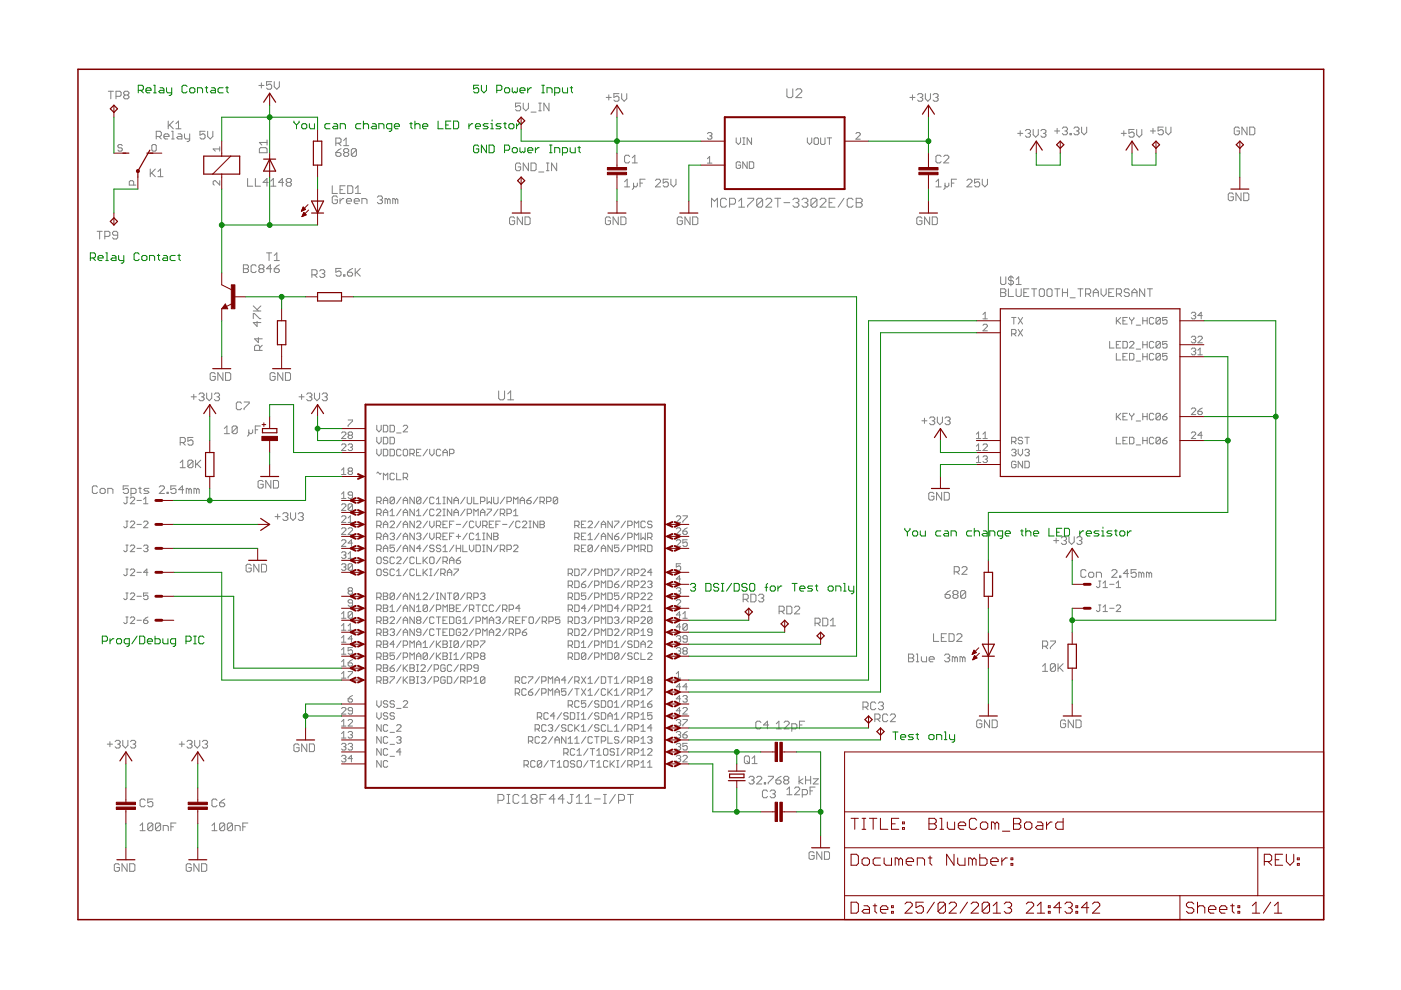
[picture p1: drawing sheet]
<svg xmlns="http://www.w3.org/2000/svg" width="297mm" height="210mm" viewBox="0 0 297 210" stroke-linecap="round" stroke-linejoin="round" font-family="sans-serif">
<g fill="none" stroke="#808080" stroke-width=".21">
<path d="M23 19.3h1M23.5 19.3v1.7M54.9 18.1h1.1M55.4 17.6v1.1M57.6 17.3h-1.1v.8l.8-.3 .3 .3v.6l-.3 .2h-.5l-.3-.2M58.1 17.3v1.1l.6 .5 .5-.5v-1.1M131.2 19.9h-1v.8l.5-.3h.3l.2 .3v.5l-.2 .3h-.6l-.2-.3M131.8 19.9v1l.5 .6 .6-.6v-1M166.8 18.8v1.6l.3 .3h.7l.3-.3v-1.6M168.7 19.1l.4-.3h.6l.3 .3v.4l-1.3 1.2h1.3M196.2 19.9v1l.5 .6 .6-.6v-1M24.6 20.4h.8l.3-.2v-.6l-.3-.3h-.8v1.7"/>
<path d="M25.9 30.9l-.2-.3h-.5l-.2 .5 .2 .2h.5l.2 .5-.2 .2h-.5l-.2-.2M26.5 20.2l-.3 .2v.3l.3 .3h.6l.2-.3v-.3l-.2-.2M26.5 20.2l-.3-.3v-.3l.3-.3h.6l.2 .3v.3l-.2 .3M26.5 20.2h.6M28.3 39.2v-.7l-.2-.2h-.5l-.2 .2v.7h1.4M31.9 35.8v1.7M32.1 36.7l.8 .8M32.2 30.9l.2-.3h.5l.2 .3v.9l-.2 .2h-.5l-.2-.2zM32.9 35.8l-1 1.1M33.1 28.9h.8l.3-.2v-.6l-.3-.3h-.8v1.7M33.5 36.4l.5-.6v1.7M33.5 37.5h1.1"/>
<path d="M33.7 28.9l.5 .6M34.8 28.9h1v-.2l-.2-.3h-.6l-.2 .3v.5l.2 .3h.6M35.7 25.7v1.6M35.9 26.5l.8 .8M36.4 27.8h.3v1.7M36.4 29.5h.5M36.7 25.7l-1 1.1M37.3 26.2l.5-.5v1.6M37.3 27.3h1.1M37.8 28.4h.5l.3 .3v.8h-.8l-.3-.3 .3-.3h.8M39.1 28.4v.8l.3 .3h.8M40.2 28.4v1.3l-.3 .3h-.2"/>
<path d="M43.5 27.8h-1.1v.9l.8-.3 .3 .3v.5l-.3 .3h-.5l-.3-.3M44 27.8v1.1l.6 .6 .5-.6v-1.1M46.6 31.1v.9M46.6 38.3v.9l-.9-.9h-.3l-.2 .2v.5l.2 .2M46.6 31.6h-1.4l.5 .4M52.5 37.8v1.7h1.1M54.1 37.8v1.7h1.1M55.2 31.3h1.1l.3 .3v.8h-1.6v-.8zM56.6 29.7v1.1M56.6 30.2h-1.6l.5 .6M56.9 38.7h-1.1l.8-.9v1.7M57.4 39.5h1.1"/>
<path d="M57.4 38.4l.6-.6v1.7M60.1 38.7h-1l.8-.9v1.7M61 38.7l-.3 .2v.3l.3 .3h.5l.3-.3v-.3l-.3-.2M61 38.7h.5M61 38.7l-.3-.3v-.3l.3-.3h.5l.3 .3v.3l-.3 .3M70.4 39.4v1.6h1.1M71.2 30.4h.8l.3-.3v-.6l-.3-.2h-.8v1.6M71.2 32.3h.8l.3 .3v.3l-.3 .2h-.5l-.3-.2zM71.8 30.4l.5 .5M72.3 31.5l-.5 .3-.6 .5M72.9 29.8l.5-.5v1.6M72.9 30.9h1"/>
<path d="M73.1 32.3l-.2 .3v.3l.2 .2h.6l.2-.2v-.3l-.2-.3M73.1 32.3h.6M73.1 32.3l-.2-.2v-.3l.2-.3h.6l.2 .3v.3l-.2 .2M73.2 39.4h-1.1v1.6h1.1M73.7 39.4h.8l.3 .3v1l-.3 .3h-.8zM75.4 39.9l.5-.5v1.6M75.6 31.8v1.1l-.3 .2h-.5l-.3-.2M75.6 31.8l-.3-.3h-.5l-.3 .3v1.1M75.6 31.8l-1.1 1.1M110.4 34.8l-.3-.2h-.5l-.3 .2v1.1l.3 .3h.5l.3-.3v-.5h-.5M110.4 21.9h-1.1v.8l.6-.3h.2l.3 .3v.5l-.3 .3h-.5l-.3-.3M110.9 21.9v1.1l.6 .5 .5-.5v-1.1"/>
<path d="M112 34.6v1.6l-1.1-1.6v1.6M112.6 34.6h.8l.3 .2v1.1l-.3 .3h-.8zM112.6 23.8h1.1M114.2 21.9h.6M114.2 23.5h.6M114.2 36.5h1.1M114.5 21.9v1.6M115.8 34.6h.6M115.8 36.2h.6M116.1 34.6v1.6M116.4 21.9v1.6l-1.1-1.6v1.6M118 34.6v1.6l-1.1-1.6v1.6"/>
<path d="M128.5 20.7h1.1M129.1 20.1v1.1M132.4 38.5l.6-.5v1.6M132.4 39.6h1.1M133.5 33.2l-.3-.3h-.5l-.3 .3v1.1l.3 .2h.5l.3-.2M134 34.5h1.1M134 33.5l.6-.6v1.6M134.3 38.8v1.1l-.3 .3M135.1 38.8v.5l-.2 .3h-.3l-.3-.3M135.7 38.8h.5M136.8 38h-1.1v1.6M139 38.3l.2-.3h.6l.2 .3v.2l-1 1.1h1"/>
<path d="M141.7 38h-1.1v.8l.5-.3h.3l.3 .3v.5l-.3 .3h-.5l-.3-.3M142.2 38v1.1l.6 .5 .5-.5v-1.1M150 28.3l.2-.2h.5l.2 .2-.2 .5M150 33.7l.5-.5v1.4M150 34.6h.9M150.5 28.8h.2M150.7 28.8l.2 .2-.2 .5h-.5l-.2-.2M156.1 29.2v1l.4 .4 .5-.4v-1M157 34.5l-.2-.2h-.5l-.2 .2v1l.2 .2h.5l.2-.2v-.5h-.5M157.5 30.6h.4M157.5 29.2h.4M157.7 29.2v1.4"/>
<path d="M158.4 34.3v1.4l-.9-1.4v1.4M158.9 34.3h.7l.2 .2v1l-.2 .2h-.7zM159.3 29.2v1.4l-.9-1.4v1.4M171.2 29.2v1l.4 .4 .5-.4v-1M172.6 29.5l.2-.3h.5l.2 .3v.9l-.2 .2h-.5l-.2-.2zM174 29.2v1.2l.2 .2h.5l.2-.2v-1.2M175.4 29.2h.9M175.9 29.2v1.4M181.5 28.3l.2-.2h.5l.2 .2v.3l-.9 .9h.9M192.9 20.7h1.1M193.5 20.1v1.1M194.5 20.1l.3-.2h.6l.2 .2v.3l-.2 .3"/>
<path d="M195.1 20.7h.3M195.4 20.7l.2 .2v.3l-.2 .3h-.6l-.3-.3M197.8 20.1l.3-.2h.5l.3 .2v.3l-.3 .3M198.4 20.7h.2M198.4 39.6h1.1M198.4 38.5l.6-.5v1.6M198.6 20.7l.3 .2v.3l-.3 .3h-.5l-.3-.3M199.5 33.2l-.2-.3h-.6l-.3 .3v1.1l.3 .2h.6l.2-.2M200.1 33.2l.3-.3h.5l.3 .3v.3l-1.1 1h1.1M200.4 38.8v1.1l-.3 .3M201.2 38.8v.5l-.3 .3h-.3l-.2-.3M201.7 38.8h.6"/>
<path d="M202.8 38h-1.1v1.6M205 38.3l.3-.3h.5l.3 .3v.2l-1.1 1.1h1.1M207.7 38h-1.1v.8l.6-.3h.2l.3 .3v.5l-.3 .3h-.5l-.3-.3M208.3 38v1.1l.5 .5 .6-.5v-1.1M215.8 28.3h1.1M216.3 27.7v1.1M217.4 27.7l.3-.2h.5l.3 .2v.3l-.3 .3M218 28.3h.2M218.2 28.3l.3 .3v.2l-.3 .3h-.5l-.3-.3M219.1 27.5v1.1l.5 .5 .5-.5v-1.1M220.7 27.7l.3-.2h.5l.3 .2v.3l-.3 .3M221.2 28.3h.3"/>
<path d="M221.5 28.3l.3 .3v.2l-.3 .3h-.5l-.3-.3M223.6 27.8h1.1M224.1 27.2v1.1M225.2 27.2l.3-.3h.5l.3 .3v.3l-.3 .3M225.8 27.8h.2M226 27.8l.3 .2v.3l-.3 .3h-.5l-.3-.3M226.9 28.3h.2v.3h-.2zM227.7 27.2l.2-.3h.6l.3 .3v.3l-.3 .3M228.2 27.8h.3M228.5 27.8l.3 .2v.3l-.3 .3h-.6l-.2-.3M229.3 26.9v1.1l.5 .6 .6-.6v-1.1M237.7 28.3h1.1"/>
<path d="M238.3 27.7v1.1M240.5 27.5h-1.1v.8l.5-.3h.3l.3 .3v.5l-.3 .3h-.6l-.2-.3M241 27.5v1.1l.5 .5 .6-.5v-1.1M243.9 27.8h1.1M244.5 27.2v1.1M246.6 26.9h-1.1v.9l.6-.3h.3l.2 .3v.5l-.2 .3h-.6l-.3-.3M247.2 26.9v1.1l.5 .6 .6-.6v-1.1M262.8 27.2l-.3-.3h-.5l-.3 .3v1.1l.3 .3h.5l.3-.3v-.5h-.6M264.4 26.9v1.7l-1.1-1.7v1.7M265 26.9h.8l.2 .3v1.1l-.2 .3h-.8zM20.6 49h1.1M21.1 49v1.7"/>
<path d="M22.2 50.1h.9l.2-.2v-.6l-.2-.3h-.9v1.7M25 49.9h-.9l-.2-.3v-.3l.2-.3h.6l.3 .3v1.1l-.3 .3h-.6l-.2-.3M51.6 56.2h.8l.3 .2v.3l-.3 .3 .3 .2v.3l-.3 .3h-.8zM51.6 57h.8M54.3 56.4l-.2-.2h-.6l-.3 .2v1.1l.3 .3h.6l.2-.3M55.1 57l-.2-.3v-.3l.2-.2h.6l.3 .2v.3l-.3 .3M55.1 57l-.2 .2v.3l.2 .3h.6l.3-.3v-.3l-.3-.2M55.1 57h.6M56.5 53.6h1.1M57 53.6v1.6M57.6 57h-1.1l.8-.8v1.6M58.1 54.2l.6-.6v1.6"/>
<path d="M58.1 57h.9l.2 .2v.3l-.2 .3h-.6l-.3-.3zM58.1 55.2h1.1M59.2 56.2l-1.1 .8M66.1 58.3h.9l.2-.3v-.5l-.2-.3h-.9v1.6M66.7 58.3l.5 .5M67.8 57.5l.3-.3h.5l.3 .3v.2l-.3 .3M68.3 58h.3M68.6 58l.3 .3v.2l-.3 .3h-.5l-.3-.3M71.5 41.8l-.2-.2h-.6l-.3 .2v1.1l.3 .3h.6l.2-.3v-.5h-.5M72.1 42.1v1.1M72.1 40.2h.5M72.3 56.9h-1.1v.8l.6-.2h.2l.3 .2v.6l-.3 .2h-.5l-.3-.2"/>
<path d="M72.9 58.3h.2v.2h-.2zM72.9 42.1h-.3l-.5 .5M73.4 42.6h1.1v-.2l-.2-.3h-.6l-.3 .3v.5l.3 .3h.6M73.7 57.7h.8l.3 .3v.3l-.3 .2h-.6l-.2-.2zM74.8 56.9l-1.1 .8M75.1 42.6h1.1v-.2l-.3-.3h-.5l-.3 .3v.5l.3 .3h.5M75.3 56.9v1.6M75.4 41h1.1M75.6 57.7l.8 .8M76.4 56.9l-1.1 1.1M76.7 43.2v-1.1h.8l.3 .3v.8M80 41.8l.3-.2h.5l.3 .2v.3l-.3 .3"/>
<path d="M80.5 42.4h.3M80.8 42.4l.3 .2v.3l-.3 .3h-.5l-.3-.3M82.2 42.4l-.3-.3h-.3v1.1M82.2 42.4v.8M82.2 42.4l.2-.3 .3 .3v.8M83.8 42.4l-.3-.3h-.2v1.1M83.8 42.4v.8M83.8 42.4l.3-.3 .2 .3v.8M109.1 46.3l-.2-.3h-.6l-.3 .3v1l.3 .3h.6l.2-.3v-.5h-.5M110.8 46v1.6l-1.1-1.6v1.6M111.3 46h.8l.3 .3v1l-.3 .3h-.8zM129.4 46.3l-.2-.3h-.6l-.2 .3v1l.2 .3h.6l.2-.3v-.5h-.5"/>
<path d="M131.1 46v1.6l-1.1-1.6v1.6M131.6 46h.8l.3 .3v1l-.3 .3h-.8zM144.7 46.3l-.3-.3h-.5l-.3 .3v1l.3 .3h.5l.3-.3v-.5h-.6M146.3 46v1.6l-1.1-1.6v1.6M146.9 46h.8l.3 .3v1l-.3 .3h-.8zM150.9 43.9v-1.9l.6 .7 .6-.7v1.9M154 42.4l-.3-.4h-.6l-.3 .4v1.2l.3 .3h.6l.3-.3M154.7 43.3h.9l.3-.3v-.6l-.3-.4h-.9v1.9M156.6 43.9h1.3M156.6 42.7l.6-.7v1.9M158.5 42h1.3v.4l-1.3 1.2v.3M161.7 42.4l-.3-.4h-.6l-.4 .4v1.2"/>
<path d="M161.7 42.4v1.2l-.3 .3h-.6l-.4-.3M161.7 42.4l-1.3 1.2M162.4 42.4l.3-.4h.6l.3 .4v.3l-1.2 1.2h1.2M164.3 42h1.2M164.9 42v1.9M166.2 43h1.2M168.1 42.4l.3-.4h.7l.3 .4v.3l-.3 .3M168.7 43h.4M169.1 43l.3 .3v.3l-.3 .3h-.7l-.3-.3M170 42.4l.3-.4h.7l.3 .4v.3l-.3 .3M170.6 43h.4M171 43l.3 .3v.3l-.3 .3h-.7l-.3-.3"/>
<path d="M173.2 42.4l-.3-.4h-.6l-.4 .4v1.2M173.2 42.4v1.2l-.3 .3h-.6l-.4-.3M173.2 42.4l-1.3 1.2M173.9 42.4l.3-.4h.6l.3 .4v.3l-1.2 1.2h1.2M175.8 43h.6M177 42h-1.2v1.9h1.2M178.9 42l-1.2 1.9M180.9 42.4l-.3-.4h-.7l-.3 .4v1.2l.3 .3h.7l.3-.3M181.5 42h1l.3 .4v.3l-.3 .3 .3 .3v.3l-.3 .3h-1zM181.5 43h1M195.5 46.3l-.3-.3h-.6l-.2 .3v1l.2 .3h.6l.3-.3v-.5h-.6M197.1 46v1.6l-1.1-1.6v1.6"/>
<path d="M197.7 46h.8l.2 .3v1l-.2 .3h-.8zM212.2 58.7v1.3l.2 .3h.6l.3-.3v-1.3M214.3 58.4v2.2M214.9 59l-.3-.3h-.5l-.3 .3v.2l.3 .3h.5l.3 .3v.2l-.3 .3h-.5l-.3-.3M215.4 59.2l.6-.5v1.6M261.5 41.2l-.3-.3h-.5l-.3 .3v1.1l.3 .2h.5l.3-.2v-.6h-.6M263.1 40.9v1.6l-1.1-1.6v1.6M263.7 40.9h.8l.3 .3v1.1l-.3 .2h-.8zM45.6 79.3l-.2-.3h-.6l-.2 .3v1.1l.2 .2h.6l.2-.2v-.6h-.5M47.3 79v1.6l-1.1-1.6v1.6M47.8 79h.8l.3 .3v1.1l-.3 .2h-.8zM53.7 67.6v-1.1h.3l1.1 1.1h.2"/>
<path d="M53.7 65.9h1.6M53.7 64.9l1.1 1M54.5 68.1v1.1l-.8-.8h1.6M54.8 71.6v1l-.8-.8h1.6M55.1 74.3v-.8l-.3-.3h-.5l-.3 .3v.8h1.6M55.3 64.9l-.8 .8M55.6 73.2l-.5 .5M58.3 79.3l-.2-.3h-.6l-.2 .3v1.1l.2 .2h.6l.2-.2v-.6h-.5M60 79v1.6l-1.1-1.6v1.6M60.5 79h.8l.3 .3v1.1l-.3 .2h-.8zM208.4 67.6h.9M208.4 69l.2-.3h.5l.2 .3v.2l-.9 .9h.9"/>
<path d="M208.4 66.7l.5-.5v1.4M212.2 61.2h.8l.3 .3v.3l-.3 .2 .3 .3v.3l-.3 .3h-.8zM212.2 62h.8M213.8 61.2v1.7h1.1M214.5 70.8h.7l.2-.3v-.4l-.2-.3h-.7v1.4M214.5 67.3h.9M214.9 70.8l.5 .4M214.9 67.3v1.4M215.4 61.2v1.4l.3 .3h.5l.3-.3v-1.4M215.4 60.3h1.1M215.9 67.3l.9 1.4M215.9 69.8l.9 1.4"/>
<path d="M216.8 67.3l-.9 1.4M216.8 69.8l-.9 1.4M217.1 62h.5M218.1 61.2h-1v1.7h1M218.7 61.2h1.1M219.2 61.2v1.7M220.6 61.2h.5l.3 .3v1.1l-.3 .3h-.5l-.3-.3v-1.1zM222.2 61.2h.6l.3 .3v1.1l-.3 .3h-.6l-.2-.3v-1.1zM223.6 61.2h1.1M224.2 61.2v1.7M225.3 62h1M225.3 61.2v1.7"/>
<path d="M226.3 61.2v1.7M226.9 63.1h1.1M228.5 61.2h1.1M229.1 61.2v1.7M230.2 62.3h.8l.2-.3v-.5l-.2-.3h-.8v1.7M230.7 62.3l.5 .6M231.8 62h1.1M231.8 62.9v-1.1l.5-.6 .6 .6v1.1M233.4 61.2v1.1l.6 .6 .5-.6v-1.1M235.1 62h.5M235.3 72.4v1.4h.9M236.2 61.2h-1.1v1.7h1.1"/>
<path d="M236.7 67.3v1.4M236.7 74.9v1.4h.9M236.7 73.1h.5M236.7 62.3h.8l.3-.3v-.5l-.3-.3h-.8v1.7M236.9 68l.7 .7M237.3 62.3l.5 .6M237.6 67.3l-.9 .9M237.6 72.4h-.9v1.4h.9M238.1 72.4h.7l.2 .2v1l-.2 .2h-.7zM238.1 75.6h.4M238.1 68h.4M239 67.3h-.9v1.4h.9"/>
<path d="M239 74.9h-.9v1.4h.9M239.4 61.5l-.2-.3h-.6l-.2 .3v.3l.2 .2h.6l.2 .3v.3l-.2 .3h-.6l-.2-.3M239.5 72.6l.2-.2h.5l.2 .2v.3l-.9 .9h.9M239.5 74.9h.7l.2 .3v.9l-.2 .2h-.7zM239.5 67.3v.2l.4 .5M239.9 68v.7M240 62h1.1M240 62.9v-1.1l.5-.6 .6 .6v1.1M240.4 67.3v.2l-.5 .5M240.9 76.6h.9M240.9 74h.9M240.9 68.9h.9"/>
<path d="M242.3 67.3v1.4M242.3 72.4v1.4M242.3 74.9v1.4M242.3 75.6h.9M242.3 73.1h.9M242.3 68h.9M242.7 61.2v1.7l-1.1-1.7v1.7M243.2 67.3v1.4M243.2 72.4v1.4M243.2 74.9v1.4M243.3 61.2h1M243.8 61.2v1.7"/>
<path d="M244.6 75.2l-.2-.3h-.5l-.2 .3v.9l.2 .2h.5l.2-.2M244.6 67.5l-.2-.2h-.5l-.2 .2v1l.2 .2h.5l.2-.2M244.6 72.6l-.2-.2h-.5l-.2 .2v1l.2 .2h.5l.2-.2M246 75.2v.9l-.2 .2h-.5l-.2-.2M246 67.5v1l-.2 .2h-.5l-.2-.2M246 67.5l-.2-.2h-.5l-.2 .2v1M246 72.6l-.2-.2h-.5l-.2 .2v1M246 75.2l-.2-.3h-.5l-.2 .3v.9M246 72.6v1l-.2 .2h-.5l-.2-.2M246 75.2l-.9 .9M246 72.6l-.9 1M246 67.5l-.9 1"/>
<path d="M247.4 67.3h-.9v.7l.5-.2 .4 .2v.5l-.2 .2h-.5l-.2-.2M247.4 72.4h-.9v.7l.5-.2 .4 .2v.5l-.2 .2h-.5l-.2-.2M247.4 74.9h-.9v.7l.5-.2 .4 .2v.5l-.2 .2h-.5l-.2-.2M252.6 66.4l.2-.2h.5l.2 .2-.2 .5M252.6 71.5l.2-.2h.5l.2 .2-.2 .5M252.6 74l.2-.2h.5l.2 .2-.2 .5M253 74.5h.3M253 72h.3M253 66.9h.3M253.3 66.9l.2 .2-.2 .5h-.5l-.2-.2M253.3 72l.2 .2-.2 .5h-.5l-.2-.2M253.3 74.5l.2 .3-.2 .4h-.5l-.2-.2"/>
<path d="M254 71.5l.2-.2h.5l.2 .2v.3l-.9 .9h.9M254 75.2h.9M254 74.3l.4-.5v1.4M254.9 66.9h-.9l.7-.7v1.4M38.2 98.1l.5-.5v1.6M38.2 99.2h1.1M38.2 93.8h.8l.3-.2v-.6l-.3-.2h-.8v1.6M38.7 93.8l.6 .6M40.5 84.1h1.1M40.9 97.8v1.1l-.3 .3h-.5l-.3-.3M40.9 92.8h-1.1v.8l.6-.3h.2l.3 .3v.5l-.3 .3h-.5l-.3-.3M40.9 97.8l-.3-.2h-.5l-.3 .2v1.1"/>
<path d="M40.9 97.8l-1.1 1.1M41.1 83.6v1.1M41.5 97.6v1.6M41.7 98.4l.9 .8M42.2 83.6l.2-.3h.6l.3 .3v.3l-.3 .2M42.6 97.6l-1.1 1M42.7 84.1h.3M43 84.1l.3 .3v.3l-.3 .3h-.6l-.2-.3M43.8 83.3v1.1l.6 .6 .5-.6v-1.1M45.4 83.6l.3-.3h.6l.2 .3v.3l-.2 .2M46 84.1h.3M46.3 84.1l.2 .3v.3l-.2 .3h-.6l-.3-.3"/>
<path d="M47.6 90.8l.5-.5v1.6M47.6 91.9h1.1M50.3 90.6v1.1l-.3 .2h-.5l-.3-.2M50.3 90.6l-.3-.3h-.5l-.3 .3v1.1M50.3 90.6l-1.1 1.1M51.2 85.5l-.3-.3h-.5l-.3 .3v1.1l.3 .3h.5l.3-.3M51.8 85.2h1v.3l-1 1.1v.3M52.7 91.1v1.1l-.2 .3M53.6 91.1v.6l-.3 .2h-.3l-.3-.2M54.1 91.1h.6M55.2 90.3h-1.1v1.6M63.4 84.1h1.1"/>
<path d="M63.9 83.6v1.1M65 83.6l.3-.3h.5l.3 .3v.3l-.3 .2M65.6 84.1h.2M65.8 84.1l.3 .3v.3l-.3 .3h-.5l-.3-.3M66.7 83.3v1.1l.5 .6 .6-.6v-1.1M68.3 83.6l.3-.3h.5l.3 .3v.3l-.3 .2M68.9 84.1h.2M69.1 84.1l.3 .3v.3l-.3 .3h-.5l-.3-.3M72.4 99.7l.5-.5v1.4M72.4 91.8l.2-.2h.5l.2 .2v.3l-.9 .9h.9M72.4 94.4l.2-.3h.5l.2 .3v.2l-.9 .9h.9M73.8 89h.9v.3l-.9 .9v.2"/>
<path d="M73.8 94.4l.2-.3h.5l.2 .3-.2 .4M74 92.3l-.2-.2 .2-.5h.5l.2 .2-.2 .5M74 92.3l-.2 .2 .2 .5h.5l.2-.2-.2-.5M74 99.9l-.2-.2 .2-.5h.5l.2 .2-.2 .5M74 99.9l-.2 .2 .2 .5h.5l.2-.2-.2-.5M74 92.3h.5M74 99.9h.5M74.3 94.8h.2M74.5 94.8l.2 .3-.2 .4h-.5l-.2-.2M79.9 95.2v1l.4 .4 .5-.4v-1M79.9 90.2v.9l.4 .5 .5-.5v-.9M79.9 92.7v.9l.4 .5 .5-.5v-.9"/>
<path d="M81.3 95.2h.7l.2 .3v.9l-.2 .2h-.7zM81.3 92.7h.7l.2 .2v1l-.2 .2h-.7zM81.3 90.2h.7l.2 .2v.9l-.2 .3h-.7zM82.7 95.2h.7l.2 .3v.9l-.2 .2h-.7zM82.7 90.2h.7l.2 .2v.9l-.2 .3h-.7zM82.7 92.7h.7l.2 .2v1l-.2 .2h-.7zM84.1 91.8h.9M85 95.5l-.2-.3h-.5l-.2 .3v.9l.2 .2h.5l.2-.2M85.5 90.4l.2-.2h.5l.2 .2v.2l-.9 1h.9M85.5 95.5l.2-.3h.5l.2 .3v.9l-.2 .2h-.5l-.2-.2zM86.9 96.2h.7l.2-.3v-.4l-.2-.3h-.7v1.4M87.4 96.2l.4 .4"/>
<path d="M88.3 95.9h.5M89.2 95.2h-.9v1.4h.9M90.6 95.2l-.9 1.4M91.1 95.2v1l.5 .4 .4-.4v-1M93.5 95.5l-.3-.3h-.4l-.3 .3v.9l.3 .2h.4l.3-.2M93.9 95.9h.9M93.9 96.6v-.9l.5-.5 .4 .5v.9M95.3 96.2h.7l.2-.3v-.4l-.2-.3h-.7v1.4M105.7 82.9v1.6l.3 .3h.7l.3-.3v-1.6M107.7 84.8h1.2M107.7 83.5l.6-.6v1.9M195.5 89.2h1"/>
<path d="M196 88.7v1.1M197.1 88.7l.3-.3h.5l.3 .3v.2l-.3 .3M197.6 89.2h.3M197.9 89.2l.3 .3v.3l-.3 .2h-.5l-.3-.2M198.7 88.4v1.1l.6 .5 .5-.5v-1.1M200.4 88.7l.2-.3h.6l.2 .3v.2l-.2 .3M200.9 89.2h.3M201.2 89.2l.2 .3v.3l-.2 .2h-.6l-.2-.2M207 94.6l.5-.5v1.4M207 93h.9M207 95.5h.9M207 92.1l.5-.5v1.4"/>
<path d="M207 97.1l.5-.4v1.4M207 98.1h.9M208.4 93h.9M208.4 94.4l.2-.3h.5l.2 .3v.2l-.9 .9h.9M208.4 92.1l.5-.5v1.4M208.4 96.9l.2-.2h.5l.2 .2-.2 .5M208.9 97.4h.2M209.1 97.4l.2 .2-.2 .5h-.5l-.2-.3M214.5 93.6h.7l.2-.2v-.5l-.2-.2h-.7v1.4M214.5 95.5l.2-.3h.5l.2 .3-.2 .4M214.9 95.9h.3M214.9 93.6l.5 .5"/>
<path d="M215.2 95.9l.2 .3-.2 .4h-.5l-.2-.2M215.4 98l-.2-.2h-.5l-.2 .2v1l.2 .2h.5l.2-.2v-.5h-.5M215.9 95.2v1l.4 .4 .5-.4v-1M216.8 92.9l-.2-.2h-.5l-.2 .5 .2 .2h.5l.2 .5-.2 .2h-.5l-.2-.2M216.8 97.8v1.4l-.9-1.4v1.4M217.3 97.8h.7l.2 .2v1l-.2 .2h-.7zM217.3 95.5l.2-.3h.5l.2 .3-.2 .4M217.3 92.7h.9M217.8 95.9h.2M217.8 92.7v1.4M218 95.9l.2 .3-.2 .4h-.5l-.2-.2M236.7 92.7v1.4h.9"/>
<path d="M236.7 87.6v1.4M236.9 88.3l.7 .7M237.6 87.6l-.9 1M238.1 93.4h.4M238.1 88.3h.4M239 87.6h-.9v1.4h.9M239 92.7h-.9v1.4h.9M239.5 92.7h.7l.2 .2v1l-.2 .2h-.7zM239.5 87.6v.3l.4 .4M239.9 88.3v.7M240.4 87.6v.3l-.5 .4M240.9 94.3h.9"/>
<path d="M240.9 89.3h.9M242.3 93.4h.9M242.3 87.6v1.4M242.3 92.7v1.4M242.3 88.3h.9M243.2 87.6v1.4M243.2 92.7v1.4M244.6 87.9l-.2-.3h-.5l-.2 .3v.9l.2 .2h.5l.2-.2M244.6 92.9l-.2-.2h-.5l-.2 .2v1l.2 .2h.5l.2-.2M246 87.9l-.2-.3h-.5l-.2 .3v.9M246 87.9v.9l-.2 .2h-.5l-.2-.2M246 92.9v1l-.2 .2h-.5l-.2-.2"/>
<path d="M246 92.9l-.2-.2h-.5l-.2 .2v1M246 92.9l-.9 1M246 87.9l-.9 .9M246.5 88.3h.7l.2 .5-.2 .2h-.5l-.2-.2zM246.5 93.4h.7l.2 .5-.2 .2h-.5l-.2-.2zM247.4 92.7l-.9 .7M247.4 87.6l-.9 .7M252.6 91.8l.2-.2h.5l.2 .2v.3l-.9 .9h.9M252.6 86.7l.2-.2h.5l.2 .2v.3l-.9 .9h.9M254 87.2h.7l.2 .5-.2 .2h-.5l-.2-.2zM254.9 92.3h-.9l.7-.7v1.4M254.9 86.5l-.9 .7"/>
<path d="M20.7 103.3l-.3-.3h-.5l-.3 .3v1.1l.3 .2h.5l.3-.2M21.5 103.5h.5l.3 .3v.6l-.3 .2h-.5l-.3-.2v-.6zM22.9 104.6v-1.1h.8l.2 .3v.8M26.7 105.4h.5M26.7 110.5h.5M26.7 115.6h.5M26.9 105.4v1.2l-.2 .2-.5-.2M26.9 110.5v1.2l-.2 .2-.5-.2M26.9 115.6v1.1l-.2 .3-.5-.3M27.2 103h-1.1v.8l.6-.3h.2l.3 .3v.6l-.3 .2h-.5l-.3-.2M27.6 105.6l.3-.2h.4l.3 .2v.3l-1 .9h1M27.6 110.7l.3-.2h.4l.3 .2v.3l-1 .9h1"/>
<path d="M27.6 115.8l.3-.2h.4l.3 .2v.2l-1 1h1M27.8 104.6h.8l.3-.2v-.6l-.3-.3h-.8v1.7M29 106.1h1M29 111.2h1M29 116.3h1M29.4 103.5h.6M29.7 103.3v1.1l.3 .2M30.4 105.9l.5-.5v1.4M30.4 106.8h1M30.4 110.7l.3-.2h.4l.3 .2v.3l-1 .9h1M30.4 115.8l.3-.2h.4l.3 .2-.3 .5M30.9 116.3h.2"/>
<path d="M31.1 116.3l.3 .2-.3 .5h-.4l-.3-.3M31.6 103.5h-.8l-.3 .3 .3 .3h.5l.3 .3-.3 .2h-.8M33.8 103.3l.2-.3h.6l.3 .3v.2l-1.1 1.1h1.1M35.4 104.4h.3v.2h-.3zM37.3 103h-1.1v.8l.6-.3h.2l.3 .3v.6l-.3 .2h-.5l-.3-.2M38.9 103.8h-1l.8-.8v1.6M40 103.8l-.2-.3h-.3v1.1M40 103.8v.8M40 103.8l.3-.3 .3 .3v.8M41.7 103.8l-.3-.3h-.3v1.1M41.7 103.8v.8M41.7 103.8l.3-.3 .2 .3v.8"/>
<path d="M53.3 119.9l-.3-.3h-.6l-.2 .3v1.1l.2 .3h.6l.3-.3v-.5h-.6M54.9 119.6v1.7l-1.1-1.7v1.7M55.4 119.6h.9l.2 .3v1.1l-.2 .3h-.9zM55.8 102.1l-.3-.2h-.5l-.3 .2v1.1l.3 .3h.5l.3-.3v-.5h-.6M57.4 101.9v1.6l-1.1-1.6v1.6M58 101.9h.8l.3 .2v1.1l-.3 .3h-.8zM58.3 109.5h1.1M58.9 109v1.1M59.9 109l.3-.3h.6l.2 .3v.3l-.2 .2M60.5 109.5h.3M60.8 109.5l.2 .3v.3l-.2 .2h-.6l-.3-.2M61.6 108.7v1.1l.5 .5 .6-.5v-1.1"/>
<path d="M63.2 109l.3-.3h.6l.2 .3v.3l-.2 .2M63.8 109.5h.3M64.1 109.5l.2 .3v.3l-.2 .2h-.6l-.3-.2M72.4 104.8l.5-.5v1.4M72.4 114.7l.2-.3h.5l.2 .3v.2l-.9 .9h.9M72.4 107.1l.2-.3h.5l.2 .3v.2l-.9 .9h.9M72.4 109.6l.2-.2h.5l.2 .2v.2l-.9 1h.9M72.4 112.1l.2-.2h.5l.2 .2v.3l-.9 .9h.9M72.4 117.2l.2-.2h.5l.2 .2-.2 .5M72.4 119.8l.2-.3h.5l.2 .3-.2 .4M72.4 100.6h.9M72.4 105.7h.9"/>
<path d="M72.9 117.7h.2M73.1 117.7l.2 .2-.2 .5h-.5l-.2-.2M73.8 112.1l.2-.2h.5l.2 .2v.3l-.9 .9h.9M73.8 109.8l.5-.4v1.4M73.8 110.8h.9M73.8 117.5l.5-.5v1.4M73.8 118.4h.9M74.7 115.1h-.9l.7-.7v1.4M74.7 105h-.7l-.2-.2 .2-.5h.5l.2 .2v1l-.2 .2h-.5l-.2-.2M74.7 107.1v.9l-.2 .2h-.5l-.2-.2M74.7 119.8v.9l-.2 .2h-.5l-.2-.2M74.7 107.1l-.2-.3h-.5l-.2 .3v.9"/>
<path d="M74.7 119.8l-.2-.3h-.5l-.2 .3v.9M74.7 107.1l-.9 .9M74.7 119.8l-.9 .9M79.9 118.3l.2-.2h.5l.2 .2v1l-.2 .2h-.5l-.2-.2zM79.9 100.3l.2-.2 .5 .5 .2-.3M79.9 106.3h.7l.2-.2v-.5l-.2-.2h-.7v1.4M79.9 108.9h.7l.2-.3v-.4l-.2-.3h-.7v1.4M79.9 111.4h.7l.2-.2v-.5l-.2-.2h-.7v1.4M79.9 114h.7l.2-.3v-.4l-.2-.3h-.7v1.4M79.9 116.5h.7l.2-.2v-.5l-.2-.2h-.7v1.4M80.3 106.3l.5 .5M80.3 108.9l.5 .4"/>
<path d="M80.3 111.4l.5 .5M80.3 114l.5 .4M80.3 116.5l.5 .5M81.3 106.8v-.9l.4-.5 .5 .5v.9M81.3 101.7v-1.4l.4 .5 .5-.5v1.4M81.3 109.3v-.9l.4-.5 .5 .5v.9M81.3 111.9v-.9l.4-.5 .5 .5v.9M81.3 114.4v-.9l.4-.5 .5 .5v.9M81.3 117v-1l.4-.4 .5 .4v1M81.3 106.1h.9M81.3 108.6h.9M81.3 111.2h.9"/>
<path d="M81.3 113.7h.9M81.3 116.3h.9M82.2 118.3l-.2-.2h-.5l-.2 .2 .2 .5h.5l.2 .2-.2 .5h-.5l-.2-.2M82.7 110.7l.2-.2h.5l.2 .2v.3l-.9 .9h.9M82.7 113.3l.2-.3h.5l.2 .3-.2 .4M82.7 108.4l.5-.5v1.4M82.7 109.3h.9M83.2 113.7h.2M83.4 113.7l.2 .3-.2 .4h-.5l-.2-.2M83.6 100.6l-.2-.3h-.5l-.2 .3v.9l.2 .2h.5l.2-.2M83.6 105.6l-.2-.2h-.5l-.2 .2v1M83.6 115.6h-.9v.7l.5-.3 .4 .3v.4l-.2 .3h-.5l-.2-.3"/>
<path d="M83.6 118.3l-.2-.2h-.5l-.2 .2v1l.2 .2h.5l.2-.2M83.6 105.6v1l-.2 .2h-.5l-.2-.2M83.6 105.6l-.9 1M84.1 100.3v1.4h.9M84.1 118.3l.2-.2h.5l.2 .2v.3l-.9 .9h.9M85 105.4l-.9 1.4M85 107.9l-.9 1.4M85 110.5l-.9 1.4M85 113l-.9 1.4M85 115.6l-.9 1.4M85.5 114.4v-.9l.5-.5 .4 .5v.9M85.5 117v-1l.5-.4 .4 .4v1"/>
<path d="M85.5 101.3h.7l.2-.3v-.4l-.2-.3h-.7v1.4M85.5 106.8v-.9l.5-.5 .4 .5v.9M85.5 109.3v-.9l.5-.5 .4 .5v.9M85.5 111.9v-.9l.5-.5 .4 .5v.9M85.5 106.1h.9M85.5 108.6h.9M85.5 111.2h.9M85.5 113.7h.9M85.5 116.3h.9M86 101.3l.4 .4M86.4 118.1l-.9 1.4M87.8 105.4v1.4l-.9-1.4v1.4"/>
<path d="M87.8 107.9v1.4l-.9-1.4v1.4M87.8 110.5v1.4l-.9-1.4v1.4M87.8 113v1.4l-.9-1.4v1.4M87.8 115.6v1.4l-.9-1.4v1.4M87.8 118.3l-.2-.2h-.5l-.2 .2v1l.2 .2h.5l.2-.2M88.3 110.7l.2-.2h.5l.2 .2v.3l-.9 .9h.9M88.3 118.1v1.4h.9M88.3 113.3l.2-.3h.5l.2 .3-.2 .4M88.3 109.3h.9M88.3 108.4l.5-.5v1.4M88.8 113.7h.2M89 113.7l.2 .3-.2 .4h-.5l-.2-.2"/>
<path d="M89.2 105.6v1l-.2 .2h-.5l-.2-.2M89.2 105.6l-.2-.2h-.5l-.2 .2v1M89.2 105.6l-.9 1M89.2 116.3h-.9l.7-.7v1.4M89.7 118.1v1.4M89.9 118.8l.7 .7M90.6 118.1l-.9 .9M90.6 105.4l-.9 1.4M90.6 107.9l-.9 1.4M90.6 110.5l-.9 1.4M90.6 113l-.9 1.4M90.6 115.6l-.9 1.4"/>
<path d="M91.1 110.5v.9l.5 .5 .4-.5v-.9M91.1 113v1l.5 .4 .4-.4v-1M91.3 118.1h.5l.2 .2v1l-.2 .2h-.5l-.2-.2v-1zM92 115.8l-.2-.2h-.5l-.2 .4 .2 .3h.5l.2 .4-.2 .3h-.5l-.2-.3M92 105.6l-.2-.2h-.5l-.2 .2v1l.2 .2h.5l.2-.2M92 108.2l-.2-.3h-.5l-.2 .3v.9l.2 .2h.5l.2-.2M92.5 111.4h.7l.3-.2v-.5l-.3-.2h-.7v1.4M92.5 114h.7l.3-.3v-.4l-.3-.3h-.7v1.4M92.5 106.8h1M92.5 105.9l.5-.5v1.4M92.5 108.2l.3-.3h.4l.3 .3v.2l-1 .9h1M93 111.4l.5 .5"/>
<path d="M93 114l.5 .4M93.5 115.8l-.3-.2h-.4l-.3 .4 .3 .3h.4l.3 .4-.3 .3h-.4l-.3-.3M93.5 118.1l-1 1.4M93.9 119h.7l.2-.2v-.5l-.2-.2h-.7v1.4M93.9 105.4h.5M93.9 106.8h.5M93.9 107.9h.5M93.9 109.3h.5M93.9 111.2h.5M93.9 113.7h.5M93.9 117h.9M93.9 116l.5-.4v1.4"/>
<path d="M94.1 105.4v1.4M94.1 107.9v1.4M94.4 119l.4 .5M94.8 110.5h-.9v1.4h.9M94.8 113h-.9v1.4h.9M95.3 119.5v-.9l.5-.5 .4 .5v.9M95.3 111.2h.5M95.3 113.7h.5M95.3 118.8h.9M95.8 105.4v1.4l-1-1.4v1.4M95.8 107.9v1.4l-1-1.4v1.4M96.2 106.8v-.9l.5-.5 .5 .5v.9"/>
<path d="M96.2 110.5h-.9v1.4M96.2 113h-.9v1.4M96.2 109.3v-.9l.5-.5 .5 .5v.9M96.2 106.1h1M96.2 108.6h1M96.2 115.6l-.9 1.4M96.7 111.2h1M96.7 113.7h1M96.7 116.3h1M96.7 115.6v1.4M96.7 118.8h.7l.3 .5-.3 .2h-.4l-.3-.2zM97.2 113.3v.9"/>
<path d="M97.7 115.6v1.4M97.7 118.1l-1 .7M98.1 115.6v1.4h1M98.6 105.4l-.9 1.4M98.6 107.9l-.9 1.4M99.1 105.4v1.2l.2 .2h.5l.2-.2v-1.2M99.1 108.9h.7l.2-.3v-.4l-.2-.3h-.7v1.4M99.1 110.5l-1 1.4M99.1 113l-1 1.4M99.5 115.6v.9l.5 .5 .5-.5v-.9M100.5 105.4v1.4h.9M100.5 109.3v-1.4l.4 .5 .5-.5v1.4"/>
<path d="M100.5 110.7l-.3-.2h-.4l-.3 .2v1l.3 .2h.4l.3-.2M100.5 113.3l-.3-.3h-.4l-.3 .3v.9l.3 .2h.4l.3-.2M100.9 110.5v.9l.5 .5 .5-.5v-.9M100.9 115.6h.7l.3 .2v.9l-.3 .3h-.7zM100.9 113.5l.5-.5v1.4M100.9 114.4h1M101.9 106.3h.7l.2-.2v-.5l-.2-.2h-.7v1.4M101.9 109.3v-.9l.4-.5 .5 .5v.9M101.9 108.6h.9M102.3 111.4h.7l.3-.2v-.5l-.3-.2h-.7v1.4M102.3 113h.5M102.3 114.4h.5"/>
<path d="M102.3 115.6h.5M102.3 117h.5M102.6 113v1.4M102.6 115.6v1.4M102.8 111.4l.5 .5M103.3 105.4v1.4l.4-.5 .5 .5v-1.4M103.3 107.9h.9v.3l-.9 .9v.2M103.7 111.2h.5M104.2 113v1.4l-.9-1.4v1.4M104.2 115.6v1.4l-.9-1.4v1.4M104.7 105.4v1.2l.2 .2h.5l.2-.2v-1.2M104.7 113h.7l.2 .3-.2 .4 .2 .5-.2 .2h-.7z"/>
<path d="M104.7 110.5h-1v1.4h1M104.7 113.7h.7M105.1 111.2h.5M105.6 107.9l-.9 1.4M105.6 115.6l-.9 1.4M106.1 108.9h.7l.2-.3v-.4l-.2-.3h-.7v1.4M106.1 116.5h.7l.2-.2v-.5l-.2-.2h-.7v1.4M106.1 110.5h-1v1.4M106.5 108.9l.5 .4M106.5 116.5l.5 .5M106.6 111.2h.9M107 105.4l-.9 1.4"/>
<path d="M107.5 106.3h.7l.2-.2v-.5l-.2-.2h-.7v1.4M107.5 108.9h.7l.2-.3v-.4l-.2-.3h-.7v1.4M107.5 116.5h.7l.2-.2v-.5l-.2-.2h-.7v1.4M108.9 106.8v-1.4l.4 .5 .5-.5v1.4M108.9 115.8l.2-.2h.5l.2 .2v.2l-.9 1h.9M108.9 109.3h.9M108.9 108.4l.4-.5v1.4M108.9 110.5l-1 1.4M110.3 106.1h.9M110.3 106.8v-.9l.4-.5 .5 .5v.9M110.3 110.7l-.3-.2h-.4l-.3 .2v1l.3 .2h.4l.3-.2M110.7 110.7l.3-.2h.4l.3 .2v.3l-1 .9h1"/>
<path d="M111.7 106.1h.7l.2 .5-.2 .2h-.5l-.2-.2zM112.2 110.5h.4M112.2 111.9h.4M112.4 110.5v1.4M112.6 105.4l-.9 .7M114 105.4l-.9 1.4M114 110.5v1.4l-.9-1.4v1.4M114.5 106.3h.7l.2-.2v-.5l-.2-.2h-.7v1.4M114.5 110.5h.7l.2 .2-.2 .5 .2 .5-.2 .2h-.7zM114.5 111.2h.7M115 106.3l.4 .5M115.9 106.3h.7l.2-.2v-.5l-.2-.2h-.7v1.4"/>
<path d="M118.2 105.6l-.2-.2h-.5l-.2 .2v1M118.2 105.6v1l-.2 .2h-.5l-.2-.2M118.2 105.6l-.9 1M121.9 111.4h.7l.2-.2v-.5l-.2-.2h-.7v1.4M121.9 114h.7l.2-.3v-.4l-.2-.3h-.7v1.4M121.9 116.5h.7l.2-.2v-.5l-.2-.2h-.7v1.4M122.3 116.5l.5 .5M122.3 114l.5 .4M122.3 111.4l.5 .5M123.3 111.2h.4M123.3 113.7h.4M123.3 116.3h.4"/>
<path d="M124.2 110.5h-.9v1.4h.9M124.2 113h-.9v1.4h.9M124.2 115.6h-.9v1.4h.9M124.7 110.7l.2-.2h.5l.2 .2v.3l-.9 .9h.9M124.7 114.4h.9M124.7 113.5l.4-.5v1.4M125.6 115.8l-.2-.2h-.5l-.2 .2v.9M125.6 115.8v.9l-.2 .3h-.5l-.2-.3M125.6 115.8l-.9 .9M127 115.6l-.9 1.4M127 113l-.9 1.4M127 110.5l-.9 1.4"/>
<path d="M127.5 111.2h.9M127.5 113.7h.9M127.5 116.3h.9M127.5 117v-1l.5-.4 .4 .4v1M127.5 111.9v-.9l.5-.5 .4 .5v.9M127.5 114.4v-.9l.5-.5 .4 .5v.9M129.8 110.5v1.4l-.9-1.4v1.4M129.8 113v1.4l-.9-1.4v1.4M129.8 115.6v1.4l-.9-1.4v1.4M130.3 110.5h.9v.2l-.9 1v.2M130.3 113.7h.7l.2 .5-.2 .2h-.5l-.2-.2zM131.2 115.6h-.9v.7l.4-.3 .5 .3v.4l-.2 .3h-.5l-.2-.3"/>
<path d="M131.2 113l-.9 .7M132.6 115.6l-.9 1.4M132.6 113l-.9 1.4M132.6 110.5l-.9 1.4M133.1 111.4h.7l.2-.2v-.5l-.2-.2h-.7v1.4M133.1 114h.7l.2-.3v-.4l-.2-.3h-.7v1.4M133.1 116.5h.7l.2-.2v-.5l-.2-.2h-.7v1.4M134.5 111.9v-1.4l.5 .5 .4-.5v1.4M134.5 114.4v-1.4l.5 .5 .4-.5v1.4M134.5 117v-1.4l.5 .4 .4-.4v1.4M135.9 116.5h.7l.2-.2v-.5l-.2-.2h-.7v1.4M135.9 113v1.4l.5-.4 .4 .4v-1.4"/>
<path d="M136.4 116.5l.4 .5M136.8 110.7l-.2-.2h-.5l-.2 .2v1l.2 .2h.5l.2-.2M137.3 115.6h.7l.2 .2v.9l-.2 .3h-.7zM137.3 114h.7l.2-.3v-.4l-.2-.3h-.7v1.4M137.8 114l.4 .4M138.2 110.7l-.2-.2h-.5l-.2 .5 .2 .2h.5l.2 .5-.2 .2h-.5l-.2-.2M143.4 109.6l.2-.2h.5l.2 .2v.2l-.9 1h.9M143.4 112.1l.2-.2h.5l.2 .2v.3l-.9 .9h.9M143.4 114.7l.2-.3h.5l.2 .3v.2l-.9 .9h.9M144.3 119.5h-.9v.7l.7-.2 .2 .2v.5l-.2 .2h-.5l-.2-.2M144.8 109.4h.9v.2l-.9 .9v.3M144.8 112.6h.7l.2 .5-.2 .2h-.5l-.2-.2z"/>
<path d="M145.7 114.4h-.9v.7l.4-.2 .5 .2v.5l-.2 .2h-.5l-.2-.2M145.7 111.9l-.9 .7M198 104.7l-.3-.3h-.5l-.3 .3v1.1l.3 .2h.5l.3-.2v-.6h-.5M199.6 104.4v1.6l-1-1.6v1.6M200.2 104.4h.8l.3 .3v1.1l-.3 .2h-.8zM223.4 114.6h1.1M223.9 114.1v1M225 114.1l.3-.3h.5l.3 .3v.2l-.3 .3M225.6 114.6h.2M225.8 114.6l.3 .3v.2l-.3 .3h-.5l-.3-.3M226.7 113.8v1.1l.5 .5 .6-.5v-1.1M228.3 114.1l.3-.3h.5l.3 .3v.2l-.3 .3"/>
<path d="M228.8 114.6h.3M229.1 114.6l.3 .3v.2l-.3 .3h-.5l-.3-.3M26.7 120.6h.5M26.7 125.7h.5M26.7 130.8h.5M26.9 120.6v1.2l-.2 .2-.5-.2M26.9 125.7v1.2l-.2 .2-.5-.2M26.9 130.8v1.2l-.2 .2-.5-.2M27.6 120.9l.3-.3h.4l.3 .3v.2l-1 .9h1M27.6 126l.3-.3h.4l.3 .3v.2l-1 .9h1M27.6 131l.3-.2h.4l.3 .2v.3l-1 .9h1M29 121.3h1"/>
<path d="M29 126.4h1M29 131.5h1M30.4 131.5h.7l.3 .5-.3 .2h-.4l-.3-.2zM31.4 121.3h-1l.7-.7v1.4M31.4 125.7h-1v.7l.5-.2 .5 .2v.5l-.3 .2h-.4l-.3-.2M31.4 130.8l-1 .7M72.4 130.2l.5-.5v1.4M72.4 132.7l.5-.5v1.4M72.4 135.2l.5-.4v1.4M72.4 137.8l.5-.5v1.4M72.4 131.1h.9M72.4 133.6h.9"/>
<path d="M72.4 136.2h.9M72.4 138.7h.9M72.9 120.2h.2M73.1 120.2l.2 .3-.2 .4h-.5l-.2-.2M73.8 132.7l.5-.5v1.4M73.8 133.6h.9M74 125.3l-.2-.2 .2-.5h.5l.2 .2-.2 .5M74 125.3l-.2 .2 .2 .5h.5l.2-.2-.2-.5M74 125.3h.5M74.7 139.8l-.9 .7M74.7 135.5h-.9l.7-.7v1.4M74.7 127.8h-.7l-.2-.2 .2-.5h.5l.2 .3v.9l-.2 .2h-.5l-.2-.2"/>
<path d="M74.7 129.9v1l-.2 .2h-.5l-.2-.2M74.7 137.3h-.9v.7l.5-.2 .4 .2v.5l-.2 .2h-.5l-.2-.2M74.7 129.9l-.2-.2h-.5l-.2 .2v1M74.7 129.9l-.9 1M79.9 139.4h.7l.2-.3v-.4l-.2-.3h-.7v1.4M79.9 126.7h.7l.2-.3v-.4l-.2-.3h-.7v1.4M79.9 129.2h.7l.2-.2v-.5l-.2-.2h-.7v1.4M79.9 131.7h.7l.2-.2v-.5l-.2-.2h-.7v1.4M79.9 134.3h.7l.2-.3v-.4l-.2-.3h-.7v1.4M79.9 136.8h.7l.2-.2v-.5l-.2-.2h-.7v1.4M80.1 120.6h.5l.2 .3v.9l-.2 .2h-.5l-.2-.2v-.9zM80.3 126.7l.5 .4"/>
<path d="M80.3 129.2l.5 .5M80.3 131.7l.5 .5M80.3 134.3l.5 .4M80.3 136.8l.5 .5M80.3 139.4l.5 .4M81.3 133.3h.7l.2 .3-.2 .4 .2 .5-.2 .2h-.7zM81.3 125.7h.7l.2 .3-.2 .4 .2 .5-.2 .2h-.7zM81.3 128.3h.7l.2 .2-.2 .5 .2 .4-.2 .3h-.7zM81.3 130.8h.7l.2 .2-.2 .5 .2 .5-.2 .2h-.7zM81.3 135.9h.7l.2 .2-.2 .5 .2 .5-.2 .2h-.7zM81.3 138.4h.7l.2 .3-.2 .4 .2 .5-.2 .2h-.7zM81.3 126.4h.7"/>
<path d="M81.3 129h.7M81.3 131.5h.7M81.3 134h.7M81.3 136.6h.7M81.3 139.1h.7M82.2 120.9l-.2-.3h-.5l-.2 .3 .2 .4h.5l.2 .3-.2 .4h-.5l-.2-.2M82.7 131l.2-.2h.5l.2 .2v.3l-.9 .9h.9M82.7 133.6l.2-.3h.5l.2 .3-.2 .4M82.7 128.7l.5-.4v1.4M82.7 129.7h.9M83.2 134h.2M83.4 134l.2 .3-.2 .4h-.5l-.2-.2"/>
<path d="M83.6 126v.9l-.2 .2h-.5l-.2-.2M83.6 126l-.2-.3h-.5l-.2 .3v.9M83.6 120.9l-.2-.3h-.5l-.2 .3v.9l.2 .2h.5l.2-.2M83.6 138.4h-.9v.7l.5-.2 .4 .2v.5l-.2 .2h-.5l-.2-.2M83.6 126l-.9 .9M83.6 136.6h-.9l.7-.7v1.4M84.1 121.1l.5-.5v1.4M84.1 122h.9M85 125.7l-.9 1.4M85 128.3l-.9 1.4M85 130.8l-.9 1.4M85 133.3l-.9 1.4"/>
<path d="M85 135.9l-.9 1.4M85 138.4l-.9 1.4M85.5 134.7v-.9l.5-.5 .4 .5v.9M85.5 127.1v-.9l.5-.5 .4 .5v.9M85.5 129.7v-1l.5-.4 .4 .4v1M85.5 132.2v-.9l.5-.5 .4 .5v.9M85.5 136.8h.7l.2-.2v-.5l-.2-.2h-.7v1.4M85.5 139.4h.7l.2-.3v-.4l-.2-.3h-.7v1.4M85.5 126.4h.9M85.5 129h.9M85.5 131.5h.9M85.5 134h.9"/>
<path d="M86.4 120.6l-.9 1.4M86.9 137.3v-1.4l.5 .5 .4-.5v1.4M86.9 139.8v-1.4l.5 .5 .4-.5v1.4M87.8 120.9l-.2-.3h-.5l-.2 .3v.9l.2 .2h.5l.2-.2M87.8 125.7v1.4l-.9-1.4v1.4M87.8 128.3v1.4l-.9-1.4v1.4M87.8 130.8v1.4l-.9-1.4v1.4M87.8 133.3v1.4l-.9-1.4v1.4M88.3 120.6v1.4h.9M88.3 137.3v-.9l.5-.5 .4 .5v.9M88.3 139.8v-.9l.5-.5 .4 .5v.9M88.3 126.2l.5-.5v1.4"/>
<path d="M88.3 128.7l.5-.4v1.4M88.3 127.1h.9M88.3 129.7h.9M88.3 136.6h.9M88.3 139.1h.9M88.5 131.5l-.2-.2 .2-.5h.5l.2 .2-.2 .5M88.5 131.5l-.2 .2 .2 .5h.5l.2-.2-.2-.5M88.5 131.5h.5M89.2 134h-.7l-.2-.2 .2-.5h.5l.2 .3v.9l-.2 .2h-.5l-.2-.2M89.7 126l.2-.3h.5l.2 .3v.2l-.9 .9h.9M89.7 120.6v1.4M89.7 137.3h.9"/>
<path d="M89.7 136.4l.5-.5v1.4M89.9 121.3l.7 .7M90.6 128.5v.9l-.2 .3h-.5l-.2-.3M90.6 128.5l-.9 .9M90.6 128.5l-.2-.2h-.5l-.2 .2v.9M90.6 138.7l-.2-.3h-.5l-.2 .3v.9M90.6 120.6l-.9 1M90.6 138.7v.9l-.2 .2h-.5l-.2-.2M90.6 130.8l-.9 1.4M90.6 133.3l-.9 1.4M90.6 138.7l-.9 .9M91.1 120.6h.5"/>
<path d="M91.1 122h.5M91.3 120.6v1.4M92 131l-.2-.2h-.5l-.2 .2v1l.2 .2h.5l.2-.2M92 133.6l-.2-.3h-.5l-.2 .3v.9l.2 .2h.5l.2-.2M92 128.3l-.9 1.4M92 135.9l-.9 1.4M92 125.7l-.9 1.4M92 138.4l-.9 1.4M92.5 129.2h.7l.3-.2v-.5l-.3-.2h-.7v1.4M92.5 135.9v1.4M92.5 138.4v1.4M92.5 125.7h.5"/>
<path d="M92.5 127.1h.5M92.5 130.8h1M92.5 133.3h1M92.8 136.6l.7 .7M92.8 139.1l.7 .7M92.8 125.7v1.4M93 130.8v1.4M93 133.3v1.4M93 120.6l-.9 1.4M93.5 121.6h.6l.3-.3v-.4l-.3-.3h-.6v1.4M93.5 135.9l-1 .9M93.5 138.4l-1 1"/>
<path d="M93.9 129.7v-1.4l.5 .4 .4-.4v1.4M93.9 135.9h.7l.2 .2-.2 .5 .2 .5-.2 .2h-.7zM93.9 138.4h.7l.2 .3-.2 .4 .2 .5-.2 .2h-.7zM93.9 121.6l.5 .4M93.9 131.5h.5M93.9 134h.5M93.9 136.6h.7M93.9 139.1h.7M94.4 125.7v1.4l-.9-1.4v1.4M94.8 121.3h1M94.8 130.8h-.9v1.4h.9M94.8 133.3h-.9v1.4h.9"/>
<path d="M94.8 122v-.9l.5-.5 .5 .5v.9M94.8 125.7h1M95.3 125.7v1.4M95.3 128.3h.7l.2 .2-.2 .5 .2 .4-.2 .3h-.7zM95.3 130.8h.7l.2 .2v1l-.2 .2h-.7zM95.3 133.3h.7l.2 .3v.9l-.2 .2h-.7zM95.3 129h.7M95.3 135.9h.5M95.3 137.3h.5M95.3 138.4h.5M95.3 139.8h.5M95.5 135.9v1.4"/>
<path d="M95.5 138.4v1.4M96.2 120.6h1v.3l-1 .9v.2M96.2 138.9l.5-.5v1.4M96.2 139.8h1M96.7 129h.5M97.2 126l-.3-.3h-.4l-.3 .3v.9M97.2 136.1l-.3-.2h-.4l-.3 .2v1M97.2 126v.9l-.3 .2h-.4l-.3-.2M97.2 136.1v1l-.3 .2h-.4l-.3-.2M97.2 126l-1 .9M97.2 136.1l-1 1M97.7 133.6l-.3-.3h-.4l-.3 .3v.9l.3 .2h.4l.3-.2v-.5h-.5"/>
<path d="M97.7 128.3h-1v1.4h1M97.7 131l-.3-.2h-.4l-.3 .2v1l.3 .2h.4l.3-.2v-.5h-.5M98.1 133.6l.3-.3h.4l.3 .3v.2l-1 .9h1M98.1 132.2h1M98.1 131.3l.5-.5v1.4M98.6 125.7l-.9 1.4M98.6 135.9l-.9 1.4M98.6 138.4l-.9 1.4M99.1 126.7h.7l.2-.3v-.4l-.2-.3h-.7v1.4M99.1 136.8h.7l.2-.2v-.5l-.2-.2h-.7v1.4M99.1 139.4h.7l.2-.3v-.4l-.2-.3h-.7v1.4M99.1 128.3l-1 1.4"/>
<path d="M99.5 129.2h.7l.3-.2v-.5l-.3-.2h-.7v1.4M99.5 136.8l.5 .5M99.5 126.7l.5 .4M99.5 139.4l.5 .4M100 129.2l.5 .5M100.5 126.7h.7l.2-.3v-.4l-.2-.3h-.7v1.4M100.5 136.8h.7l.2-.2v-.5l-.2-.2h-.7v1.4M100.5 139.4h.7l.2-.3v-.4l-.2-.3h-.7v1.4M100.5 130.8l-1 1.4M100.5 133.3l-1 1.4M100.9 131.7h.7l.3-.2v-.5l-.3-.2h-.7v1.4M100.9 134.3h.7l.3-.3v-.4l-.3-.3h-.7v1.4"/>
<path d="M100.9 128.3h1M101.4 128.3v1.4M101.9 135.9h.9v.2l-.9 1v.2M101.9 126l.2-.3h.5l.2 .3-.2 .4M102.1 139.1l-.2-.2 .2-.5h.5l.2 .3-.2 .4M102.1 139.1l-.2 .3 .2 .4h.5l.2-.2-.2-.5M102.1 139.1h.5M102.3 132.2v-1.4l.5 .5 .5-.5v1.4M102.3 134.7v-1.4l.5 .5 .5-.5v1.4M102.3 126.4h.3M102.6 126.4l.2 .3-.2 .4h-.5l-.2-.2M103.3 128.5l-.3-.2h-.4l-.3 .2v.9l.3 .3h.4l.3-.3"/>
<path d="M103.7 132.2v-.9l.5-.5 .5 .5v.9M103.7 134.7v-.9l.5-.5 .5 .5v.9M103.7 131.5h1M103.7 134h1M104.7 128.5l-.3-.2h-.4l-.3 .2v.9l.3 .3h.4l.3-.3M105.1 131l.3-.2h.4l.3 .2-.3 .5M105.1 133.6l.3-.3h.4l.3 .3v.2l-1 .9h1M105.6 131.5h.2M105.8 131.5l.3 .2-.3 .5h-.4l-.3-.2M106.1 128.3l-1 1.4M106.6 129.2h.7l.2-.2v-.5l-.2-.2h-.7v1.4M107 129.2l.5 .5"/>
<path d="M107.5 130.8l-.9 1.4M107.5 133.3l-.9 1.4M107.9 129.2h.7l.3-.2v-.5l-.3-.2h-.7v1.4M107.9 131.7h.7l.3-.2v-.5l-.3-.2h-.7v1.4M107.9 134.3h.7l.3-.3v-.4l-.3-.3h-.7v1.4M108.4 134.3l.5 .4M108.4 131.7l.5 .5M109.3 134.3h.7l.3-.3v-.4l-.3-.3h-.7v1.4M109.3 131.5h.5M110.3 130.8h-1v1.4h1M110.3 129h-1l.7-.7v1.4M110.7 134h.7l.3 .5-.3 .2h-.4l-.3-.2z"/>
<path d="M110.7 131.5h.5M111.7 130.8h-1v1.4M111.7 133.3l-1 .7M112.2 131l.2-.2h.5l.2 .2v1l-.2 .2h-.5l-.2-.2zM114.5 130.8l-.9 1.4M115 131.7h.7l.2-.2v-.5l-.2-.2h-.7v1.4M115.4 131.7l.5 .5M116.4 131.7h.7l.2-.2v-.5l-.2-.2h-.7v1.4M118.7 130.8h-.9v.7l.4-.2 .5 .2v.5l-.2 .2h-.5l-.2-.2M120.5 121.6h.7l.2-.3v-.4l-.2-.3h-.7v1.4M120.5 126.7h.7l.2-.3v-.4l-.2-.3h-.7v1.4M120.5 129.2h.7l.2-.2v-.5l-.2-.2h-.7v1.4"/>
<path d="M120.5 131.7h.7l.2-.2v-.5l-.2-.2h-.7v1.4M120.5 134.3h.7l.2-.3v-.4l-.2-.3h-.7v1.4M120.5 136.8h.7l.2-.2v-.5l-.2-.2h-.7v1.4M120.5 139.4h.7l.2-.3v-.4l-.2-.3h-.7v1.4M120.5 124.1h.7l.2-.2v-.5l-.2-.2h-.7v1.4M120.9 126.7l.5 .4M120.9 131.7l.5 .5M120.9 139.4l.5 .4M120.9 136.8l.5 .5M120.9 134.3l.5 .4M120.9 129.2l.5 .5M120.9 124.1l.5 .5"/>
<path d="M120.9 121.6l.5 .4M121.9 120.6h.7l.2 .3v.9l-.2 .2h-.7zM121.9 123.2h.7l.2 .2v1l-.2 .2h-.7zM121.9 125.7h.7l.2 .3v.9l-.2 .2h-.7zM121.9 128.3h.7l.2 .2v.9l-.2 .3h-.7zM121.9 130.8h.7l.2 .2v1l-.2 .2h-.7zM121.9 133.3h.7l.2 .3v.9l-.2 .2h-.7zM121.9 135.9h.7l.2 .2v1l-.2 .2h-.7zM121.9 138.4h.7l.2 .3v.9l-.2 .2h-.7zM123.3 123.9h.7l.2 .5-.2 .2h-.5l-.2-.2zM123.3 120.6h.9v.3l-.9 .9v.2M123.3 131l.2-.2h.5l.2 .2-.2 .5"/>
<path d="M123.3 133.6l.2-.3h.5l.2 .3v.2l-.9 .9h.9M123.3 137.3h.9M123.3 136.4l.4-.5v1.4M123.7 131.5h.3M124 131.5l.2 .2-.2 .5h-.5l-.2-.2M124.2 125.7h-.9v.7l.4-.2 .5 .2v.5l-.2 .2h-.5l-.2-.2M124.2 129h-.9l.7-.7v1.4M124.2 138.7l-.2-.3h-.5l-.2 .3v.9M124.2 138.7v.9l-.2 .2h-.5l-.2-.2M124.2 138.7l-.9 .9M124.2 123.2l-.9 .7M125.6 138.4l-.9 1.4"/>
<path d="M125.6 135.9l-.9 1.4M125.6 133.3l-.9 1.4M125.6 130.8l-.9 1.4M125.6 128.3l-.9 1.4M125.6 125.7l-.9 1.4M125.6 123.2l-.9 1.4M125.6 120.6l-.9 1.4M126.1 129.2h.7l.2-.2v-.5l-.2-.2h-.7v1.4M126.1 131.7h.7l.2-.2v-.5l-.2-.2h-.7v1.4M126.1 121.6h.7l.2-.3v-.4l-.2-.3h-.7v1.4M126.1 139.4h.7l.2-.3v-.4l-.2-.3h-.7v1.4M126.1 126.7h.7l.2-.3v-.4l-.2-.3h-.7v1.4"/>
<path d="M126.1 134.3h.7l.2-.3v-.4l-.2-.3h-.7v1.4M126.1 136.8h.7l.2-.2v-.5l-.2-.2h-.7v1.4M126.1 124.1h.7l.2-.2v-.5l-.2-.2h-.7v1.4M127.5 134.7v-1.4l.5 .5 .4-.5v1.4M127.5 139.8v-1.4l.5 .5 .4-.5v1.4M127.5 129.7v-1.4l.5 .4 .4-.4v1.4M127.5 122v-1.4l.5 .5 .4-.5v1.4M127.5 124.6v-1.4l.5 .5 .4-.5v1.4M127.5 127.1v-1.4l.5 .5 .4-.5v1.4M127.5 132.2v-1.4l.5 .5 .4-.5v1.4M127.5 137.3v-1.4l.5 .5 .4-.5v1.4M128.9 133.3h.7l.2 .3v.9l-.2 .2h-.7z"/>
<path d="M128.9 120.6h.7l.2 .3v.9l-.2 .2h-.7zM128.9 125.7h.7l.2 .3v.9l-.2 .2h-.7zM128.9 128.3h.7l.2 .2v.9l-.2 .3h-.7zM128.9 130.8h.7l.2 .2v1l-.2 .2h-.7zM128.9 135.9h.7l.2 .2v1l-.2 .2h-.7zM128.9 138.4h.7l.2 .3v.9l-.2 .2h-.7zM128.9 123.2h.7l.2 .2v1l-.2 .2h-.7zM130.3 131l.2-.2h.5l.2 .2-.2 .5M130.3 120.6h.9v.3l-.9 .9v.2M130.3 133.6l.2-.3h.5l.2 .3v.2l-.9 .9h.9M130.3 137.3h.9M130.3 123.9h.7l.2 .5-.2 .2h-.5l-.2-.2z"/>
<path d="M130.3 136.4l.4-.5v1.4M130.7 131.5h.3M131 131.5l.2 .2-.2 .5h-.5l-.2-.2M131.2 138.7l-.2-.3h-.5l-.2 .3v.9M131.2 125.7h-.9v.7l.4-.2 .5 .2v.5l-.2 .2h-.5l-.2-.2M131.2 129h-.9l.7-.7v1.4M131.2 138.7v.9l-.2 .2h-.5l-.2-.2M131.2 138.7l-.9 .9M131.2 123.2l-.9 .7M132.6 138.4l-.9 1.4M132.6 135.9l-.9 1.4M132.6 133.3l-.9 1.4"/>
<path d="M132.6 130.8l-.9 1.4M132.6 128.3l-.9 1.4M132.6 125.7l-.9 1.4M132.6 123.2l-.9 1.4M132.6 120.6l-.9 1.4M133.1 121.6h.7l.2-.3v-.4l-.2-.3h-.7v1.4M133.1 126.7h.7l.2-.3v-.4l-.2-.3h-.7v1.4M133.1 129.2h.7l.2-.2v-.5l-.2-.2h-.7v1.4M133.1 131.7h.7l.2-.2v-.5l-.2-.2h-.7v1.4M133.1 134.3h.7l.2-.3v-.4l-.2-.3h-.7v1.4M133.1 124.1h.7l.2-.2v-.5l-.2-.2h-.7v1.4M133.6 124.1l.4 .5"/>
<path d="M133.6 134.3l.4 .4M133.6 131.7l.4 .5M133.6 129.2l.4 .5M133.6 126.7l.4 .4M133.6 121.6l.4 .4M134 136.1l-.2-.2h-.5l-.2 .2 .2 .5h.5l.2 .2-.2 .5h-.5l-.2-.2M134 138.7l-.2-.3h-.5l-.2 .3 .2 .4h.5l.2 .3-.2 .4h-.5l-.2-.2M134.5 121.6h.7l.2-.3v-.4l-.2-.3h-.7v1.4M134.5 126.7h.7l.2-.3v-.4l-.2-.3h-.7v1.4M134.5 129.2h.7l.2-.2v-.5l-.2-.2h-.7v1.4M134.5 131.7h.7l.2-.2v-.5l-.2-.2h-.7v1.4M134.5 134.3h.7l.2-.3v-.4l-.2-.3h-.7v1.4"/>
<path d="M134.5 135.9h.7l.2 .2v1l-.2 .2h-.7zM134.5 124.1h.7l.2-.2v-.5l-.2-.2h-.7v1.4M135.4 138.7l-.2-.3h-.5l-.2 .3v.9l.2 .2h.5l.2-.2M135.9 120.9l.2-.3h.5l.2 .3v.2l-.9 .9h.9M135.9 126l.2-.3h.5l.2 .3v.2l-.9 .9h.9M135.9 128.5l.2-.2h.5l.2 .2v.2l-.9 1h.9M135.9 131l.2-.2h.5l.2 .2v.3l-.9 .9h.9M135.9 134.7h.9M135.9 136.6h.9M135.9 138.4v1.4h.9M135.9 133.8l.5-.5v1.4M135.9 123.4l.2-.2h.5l.2 .2v.3l-.9 .9h.9"/>
<path d="M135.9 137.3v-.9l.5-.5 .4 .5v.9M137.3 126l.2-.3h.5l.2 .3v.2l-.9 .9h.9M137.3 129.7h.9M137.3 136.1l.2-.2h.5l.2 .2v.3l-.9 .9h.9M137.3 138.7l.2-.3h.5l.2 .3v.2l-.9 .9h.9M137.3 128.7l.5-.4v1.4M137.3 123.4l.2-.2h.5l.2 .2-.2 .5M137.8 123.9h.2M138 123.9l.2 .2-.2 .5h-.5l-.2-.2M138.2 121.3h-.9l.7-.7v1.4M138.2 134h-.7l-.2-.2 .2-.5h.5l.2 .3v.9l-.2 .2h-.5l-.2-.2M138.2 131l-.2-.2h-.5l-.2 .2v1"/>
<path d="M138.2 131v1l-.2 .2h-.5l-.2-.2M138.2 131l-.9 1M143.4 127.4l.2-.3h.5l.2 .3v.2l-.9 .9h.9M143.4 124.8l.2-.2h.5l.2 .2-.2 .5M143.4 137.5l.2-.2h.5l.2 .2-.2 .5M143.4 135l.2-.2h.5l.2 .2-.2 .5M143.8 125.3h.3M143.8 135.5h.3M143.8 138h.3M144.1 135.5l.2 .2-.2 .5h-.5l-.2-.3M144.1 125.3l.2 .2-.2 .5h-.5l-.2-.2M144.1 138l.2 .2-.2 .5h-.5l-.2-.2"/>
<path d="M144.3 122.8h-.9l.7-.7v1.4M144.3 130.4h-.9l.7-.7v1.4M144.3 132.9h-.9l.7-.7v1.4M144.8 130.2l.4-.5v1.4M144.8 131.1h.9M145 138l-.2-.2 .2-.5h.5l.2 .2-.2 .5M145 138l-.2 .2 .2 .5h.5l.2-.2-.2-.5M145 138h.5M145.7 135.5h-.7l-.2-.3 .2-.4h.5l.2 .2v.9l-.2 .3h-.5l-.2-.3M145.7 132.5v.9l-.2 .2h-.5l-.2-.2M145.7 132.5l-.2-.3h-.5l-.2 .3v.9M145.7 132.5l-.9 .9"/>
<path d="M157.6 127.1h.8l.2-.3v-.5l-.2-.3h-.8v1.6M158.1 127.1l.5 .5M159.2 126h.8l.3 .3v1l-.3 .3h-.8zM160.8 126.3l.3-.3h.5l.3 .3v.2l-.3 .3M161.4 126.8h.2M161.6 126.8l.3 .3v.2l-.3 .3h-.5l-.3-.3M165.2 129.6h.8l.3-.3v-.5l-.3-.3h-.8v1.7M165.7 129.6l.6 .6M166.8 128.5h.8l.3 .3v1.1l-.3 .3h-.8zM168.4 128.8l.3-.3h.6l.2 .3v.3l-1.1 1.1h1.1M172.8 132.1h.8l.3-.2v-.6l-.3-.2h-.8v1.6M173.3 132.1l.6 .6"/>
<path d="M174.4 131.1h.8l.3 .2v1.1l-.3 .3h-.8zM176.1 132.7h1M176.1 131.6l.5-.5v1.6M192.6 138.7h.8l.3 .3v.2l-.3 .3 .3 .3v.2l-.3 .3h-.8zM192.6 139.5h.8M194.3 138.7h.2v1.6M195.3 139.2v.8l.3 .3h.8v-1.1M197 139.8h1.1v-.3l-.3-.3h-.5l-.3 .3v.5l.3 .3h.5M197.9 134.4v1.6h1.1M199.6 135.2h.5M200.3 139l.2-.3h.6l.3 .3v.2l-.3 .3M200.4 126h.8l.3 .3v.3l-.3 .3h-.5l-.3-.3z"/>
<path d="M200.7 134.4h-1.1v1.6h1.1M200.8 139.5h.3M201.1 139.5l.3 .3v.2l-.3 .3h-.6l-.2-.3M201.2 134.4h.8l.3 .2v1.1l-.3 .3h-.8zM201.5 125.2l-.6 .3-.5 .5M202.3 126l-.3 .3v.3l.3 .3h.5l.3-.3v-.3l-.3-.3M202.3 126h.5M202.3 126l-.3-.2v-.3l.3-.3h.5l.3 .3v.3l-.3 .2M202.3 121.2h.8l.3-.2v-.6l-.3-.3h-.8v1.7M202.4 139.5l-.2-.3h-.3v1.1M202.4 139.5v.8M202.4 139.5l.3-.3 .3 .3v.8"/>
<path d="M202.8 134.6l.3-.2h.6l.2 .2v.3l-1.1 1.1h1.1M202.8 121.2l.6 .6M203.9 120.4l.3-.3h.6l.2 .3v.3l-1.1 1.1h1.1M204.1 139.5l-.3-.3h-.3v1.1M204.1 139.5v.8M204.1 139.5l.2-.3 .3 .3v.8M204.7 125.5v1.1l-.2 .3h-.6l-.2-.3M204.7 125.5l-.2-.3h-.6l-.2 .3v1.1M204.7 125.5l-1 1.1M221 137h.9l.2-.3v-.5l-.2-.3h-.9v1.6M221.6 137l.5 .5M222.7 135.9h1.1v.3l-1.1 1.1v.2"/>
<path d="M230.3 121.1l-.3-.3h-.6l-.2 .3v1l.2 .3h.6l.3-.3M231.1 121.3h.5l.3 .3v.5l-.3 .3h-.5l-.3-.3v-.5zM232.5 122.4v-1.1h.8l.2 .3v.8M232.9 128.3h.5M232.9 123.2h.5M233.2 128.3v1.1l-.3 .3-.4-.3M233.2 123.2v1.2l-.3 .2-.4-.2M233.9 129.7h.9M233.9 124.6h.9M233.9 123.7l.4-.5v1.4M233.9 128.7l.4-.4v1.4M235.3 129h.9"/>
<path d="M235.3 123.9h.9M235.7 121.1l.3-.3h.5l.3 .3v.2l-1.1 1.1h1.1M236.7 128.5l.2-.2h.5l.2 .2v.2l-.9 1h.9M236.7 124.6h.9M236.7 123.7l.4-.5v1.4M237.4 122.1h.2v.3h-.2zM239.3 121.6h-1.1l.8-.8v1.6M240.9 120.8h-1.1v.8l.5-.3h.3l.3 .3v.5l-.3 .3h-.5l-.3-.3M242 121.6l-.3-.3h-.3v1.1M242 121.6v.8M242 121.6l.3-.3 .2 .3v.8M243.6 121.6l-.2-.3h-.3v1.1"/>
<path d="M243.6 121.6v.8M243.6 121.6l.3-.3 .3 .3v.8M22.8 157.8h1.1M23.3 157.2v1.1M24.4 157.2l.3-.2h.5l.3 .2v.3l-.3 .3M24.9 157.8h.3M25.2 157.8l.3 .3v.2l-.3 .3h-.5l-.3-.3M26 157v1.1l.6 .5 .5-.5v-1.1M27.7 157.2l.2-.2h.6l.3 .2v.3l-.3 .3M28.2 157.8h.3M28.5 157.8l.3 .3v.2l-.3 .3h-.6l-.2-.3M38 157.8h1.1"/>
<path d="M38.5 157.2v1.1M39.6 157.2l.3-.2h.5l.3 .2v.3l-.3 .3M40.2 157.8h.2M40.4 157.8l.3 .3v.2l-.3 .3h-.5l-.3-.3M41.3 157v1.1l.5 .5 .6-.5v-1.1M42.9 157.2l.3-.2h.5l.3 .2v.3l-.3 .3M43.5 157.8h.2M43.7 157.8l.3 .3v.2l-.3 .3h-.5l-.3-.3M63.4 158l-.3-.3h-.5l-.3 .3v1.1l.3 .3h.5l.3-.3v-.6h-.5M65 157.7v1.7l-1-1.7v1.7M65.6 157.7h.8l.3 .3v1.1l-.3 .3h-.8zM72.4 140.3l.5-.5v1.4"/>
<path d="M72.4 142.9l.5-.5v1.4M72.4 153l.5-.5v1.4M72.4 155.6l.5-.5v1.4M72.4 150.2l.2-.2h.5l.2 .2v.3l-.9 .9h.9M72.4 157.8l.2-.2h.5l.2 .2-.2 .5M72.4 141.2h.9M72.4 143.8h.9M72.4 153.9h.9M72.4 156.5h.9M72.9 158.3h.2M73.1 158.3l.2 .2v.3l-.2 .2h-.5l-.2-.2M73.8 140.5h.7l.2 .5-.2 .2h-.5l-.2-.2z"/>
<path d="M73.8 142.4h.9v.2l-.9 1v.2M73.8 148.2h.7l.2 .4-.2 .3h-.5l-.2-.3zM73.8 152.8l.2-.3h.5l.2 .3v.2l-.9 .9h.9M73.8 155.3l.2-.2h.5l.2 .2-.2 .5M73.8 157.8l.2-.2h.5l.2 .2-.2 .5M74.3 155.8h.2M74.3 158.3h.2M74.5 155.8l.2 .2-.2 .5h-.5l-.2-.2M74.5 158.3l.2 .2v.3l-.2 .2h-.5l-.2-.2M74.7 150.7h-.7l-.2-.2 .2-.5h.5l.2 .2v1l-.2 .2h-.5l-.2-.2M74.7 147.5l-.9 .7M79.9 141.9h.7l.2-.3v-.4l-.2-.3h-.7v1.5"/>
<path d="M79.9 144.4h.7l.2-.2v-.5l-.2-.2h-.7v1.4M79.9 148.6v.9l.4 .5 .5-.5v-.9M79.9 151.1v.9l.4 .5 .5-.5v-.9M80.3 141.9l.5 .5M80.3 144.4l.5 .5M80.8 153.6v1.4l-.9-1.4v1.4M80.8 156.2v1.4l-.9-1.4v1.4M80.8 158.7v1.4l-.9-1.4v1.4M81.3 140.9h.7l.2 .3-.2 .4 .2 .3v.2l-.2 .3h-.7zM81.3 143.5h.7l.2 .2-.2 .5 .2 .5-.2 .2h-.7zM81.3 141.6h.7M81.3 144.2h.7"/>
<path d="M82.2 153.9l-.2-.3h-.5l-.2 .3v.9l.2 .2h.5l.2-.2M82.2 148.8l-.2-.2h-.5l-.2 .2 .2 .5h.5l.2 .2-.2 .5h-.5l-.2-.3M82.2 151.3l-.2-.2h-.5l-.2 .2 .2 .5h.5l.2 .2-.2 .5h-.5l-.2-.2M82.2 156.4l-.2-.2h-.5l-.2 .2v1l.2 .2h.5l.2-.2M82.2 159l-.2-.3h-.5l-.2 .3v.9l.2 .2h.5l.2-.2M82.7 141.6h.7l.2 .3v.2l-.2 .3h-.5l-.2-.3zM82.7 157.8h.9M82.7 143.5h.9v.2l-.9 1v.2M82.7 155.3h.9M83.6 148.8l-.2-.2h-.5l-.2 .2 .2 .5h.5l.2 .2-.2 .5h-.5l-.2-.3M83.6 151.3l-.2-.2h-.5l-.2 .2 .2 .5h.5l.2 .2-.2 .5h-.5l-.2-.2M83.6 140.9l-.9 .7"/>
<path d="M84.1 153.9l.2-.3h.5l.2 .3v.2l-.9 .9h.9M84.1 156.4l.2-.2h.5l.2 .2-.2 .5M84.1 150.2h.9M84.6 156.9h.2M84.8 156.9l.2 .2-.2 .5h-.5l-.2-.2M85 140.9l-.9 1.5M85 159.4h-.9l.7-.7v1.4M85 143.5l-.9 1.4M85.5 148.8l.2-.2h.5l.2 .2v.2l-.9 1h.9M85.5 140.9v1.5M85.5 143.5v1.4M85.7 141.6l.7 .8"/>
<path d="M85.7 144.2l.7 .7M86.4 140.9l-.9 1M86.4 143.5l-.9 .9M86.9 143.5h.7l.2 .2-.2 .5 .2 .5-.2 .2h-.7zM86.9 140.9h.7l.2 .3-.2 .4 .2 .3v.2l-.2 .3h-.7zM86.9 141.6h.7M86.9 144.2h.7M88.3 142.4h.5M88.3 140.9h.5M88.3 143.5h.5M88.3 144.9h.5M88.5 140.9v1.5"/>
<path d="M88.5 143.5v1.4M89.2 141.2l.3-.3h.4l.3 .3v.2l-1 1h1M89.2 143.7l.3-.2h.4l.3 .2-.3 .5M89.7 144.2h.2M89.9 144.2l.3 .2-.3 .5h-.4l-.3-.2M91.6 140.9l-1 1.5M91.6 143.5l-1 1.4M92.1 141.9h.7l.2-.3v-.4l-.2-.3h-.7v1.5M92.1 144.4h.7l.2-.2v-.5l-.2-.2h-.7v1.4M94.4 141.2l-.3-.3h-.4l-.2 .3v.9l.2 .3h.4l.3-.3v-.5h-.5M94.4 143.7l-.3-.2h-.4l-.2 .2v1l.2 .2h.4l.3-.2v-.5h-.5M94.8 143.5h.7l.3 .2v1l-.3 .2h-.7z"/>
<path d="M95.8 141.2l-.3-.3h-.4l-.3 .3v.9l.3 .3h.4l.3-.3M97.2 140.9l-1 1.5M97.2 143.5l-1 1.4M97.7 141.9h.7l.2-.3v-.4l-.2-.3h-.7v1.5M97.7 144.4h.7l.2-.2v-.5l-.2-.2h-.7v1.4M98.1 144.4l.5 .5M98.1 141.9l.5 .5M99.1 141.9h.7l.2-.3v-.4l-.2-.3h-.7v1.5M99.1 144.4h.7l.2-.2v-.5l-.2-.2h-.7v1.4M100.5 144l.4-.5v1.4M100.5 144.9h.9M101.4 141.6h-.7l-.2-.2 .2-.5h.5l.2 .3v.9l-.2 .3h-.5l-.2-.3"/>
<path d="M102.8 143.7l-.2-.2h-.5l-.2 .2v1M102.8 143.7v1l-.2 .2h-.5l-.2-.2M102.8 143.7l-.9 1M109.2 144.4h.7l.3-.2v-.5l-.3-.2h-.7v1.4M109.2 147h.7l.3-.3v-.4l-.3-.3h-.7v1.4M109.7 147l.5 .4M109.7 144.4l.5 .5M111.6 143.7l-.3-.2h-.4l-.3 .2v1l.3 .2h.4l.3-.2M111.6 146.3l-.3-.3h-.4l-.3 .3v.9l.3 .2h.4l.3-.2M112 143.5h1v.2l-1 1v.2M112 146.7h.7l.3 .5-.3 .2h-.4l-.3-.2zM112 157.1h.7l.3-.2v-.5l-.3-.2h-.7v1.4"/>
<path d="M112.5 157.1l.5 .5M113 146l-1 .7M113.5 154.6h.7l.2-.3v-.4l-.2-.3h-.7v1.4M113.9 152h.7l.3-.2v-.5l-.3-.2h-.7v1.4M113.9 154.6l.5 .4M114.4 156.4l-.2-.2h-.5l-.2 .2v1l.2 .2h.5l.2-.2M114.4 152l.5 .5M114.4 146l-.9 1.4M114.4 143.5l-.9 1.4M114.9 147h.6l.3-.3v-.4l-.3-.3h-.6v1.4M114.9 144.4h.6l.3-.2v-.5l-.3-.2h-.6v1.4M114.9 156.4l.2-.2h.4l.3 .2v.3l-.9 .9h.9"/>
<path d="M115.8 153.9l-.3-.3h-.4l-.2 .3v.9l.2 .2h.4l.3-.2M116.2 151.3l-.2-.2h-.5l-.2 .2v1l.2 .2h.5l.2-.2M116.2 153.9l.3-.3h.4l.3 .3-.3 .4M116.2 144.9v-1.4l.5 .5 .5-.5v1.4M116.2 147.4v-1.4l.5 .5 .5-.5v1.4M116.7 154.3h.2M116.9 154.3l.3 .3-.3 .4h-.4l-.3-.2M117.2 156.2l-1 1.4M117.6 151.8h-.9l.7-.7v1.4M117.7 144.2h.9M117.7 156.9h.9M117.7 144.9v-.9l.4-.5 .5 .5v.9"/>
<path d="M117.7 147.4v-.9l.4-.5 .5 .5v.9M117.7 157.6v-.9l.4-.5 .5 .5v.9M117.7 146.7h.9M118.6 153.6l-.9 1.4M119.1 151.1l-1 1.4M119.5 159.7h.7l.3-.3v-.4l-.3-.3h-.7v1.4M120 153.9l-.2-.3h-.5l-.2 .3 .2 .4h.5l.2 .3-.2 .4h-.5l-.2-.2M120 146h-.9v.7l.4-.2 .5 .2v.5l-.2 .2h-.5l-.2-.2M120 159.7l.5 .4M120 144.2h-.9l.7-.7v1.4M120 156.2v1.4l-.9-1.4v1.4M120.5 149.5h.7l.2-.2v-.5l-.2-.2h-.7v1.4"/>
<path d="M120.5 151.3l-.3-.2h-.4l-.3 .2 .3 .5h.4l.3 .2-.3 .5h-.4l-.3-.2M120.5 157.6h.9M120.5 156.7l.4-.5v1.4M120.9 151.1h.7l.3 .2v1l-.3 .2h-.7zM120.9 149.5l.5 .5M121.4 153.9l-.2-.3h-.5l-.2 .3v.9l.2 .2h.5l.2-.2M121.4 146l-.9 1.4M121.4 143.5l-.9 1.4M121.9 144.4h.7l.2-.2v-.5l-.2-.2h-.7v1.4M121.9 159l-.3-.3h-.4l-.3 .3v.9l.3 .2h.4l.3-.2M121.9 157.6h.9M121.9 153.6v1.4"/>
<path d="M121.9 156.7l.4-.5v1.4M121.9 146h.9M122.1 154.3l.7 .7M122.3 144.4l.5 .5M122.3 146v1.4M122.3 159.2l.5-.5v1.4M122.3 151.1h.5M122.3 152.5h.5M122.6 151.1v1.4M122.8 148.8l-.2-.2h-.5l-.2 .2v.9l.2 .3h.5l.2-.3M122.8 153.6l-.9 1M123.3 152.5h.9"/>
<path d="M123.3 155h.9M123.3 154.1l.4-.5v1.4M123.3 151.6l.4-.5v1.4M123.3 146l.9 1.4M123.3 143.5l.9 1.4M124.2 148.6h-.9v.7l.4-.3 .5 .3v.4l-.2 .3h-.5l-.2-.3M124.2 156.2l-.9 1.4M124.2 146l-.9 1.4M124.2 143.5l-.9 1.4M124.7 144.9h.9M124.7 158.7l-1 1.4M124.7 147.4h.9"/>
<path d="M124.7 146.5l.4-.5v1.4M124.7 144l.4-.5v1.4M125.1 158.7h1M125.6 156.4l-.2-.2h-.5l-.2 .2v1l.2 .2h.5l.2-.2M125.6 158.7v1.4M125.6 153.6l-.9 1.4M125.6 151.1l-.9 1.4M125.6 148.6l-.9 1.4M126.1 156.2h.9M126.5 159.2l.5-.5v1.4M126.5 156.2v1.4M127 148.8l-.2-.2h-.5l-.2 .2 .2 .5h.5l.2 .2-.2 .5h-.5l-.2-.3"/>
<path d="M127 151.3l-.2-.2h-.5l-.2 .2 .2 .5h.5l.2 .2-.2 .5h-.5l-.2-.2M127 153.9l-.2-.3h-.5l-.2 .3 .2 .4h.5l.2 .3-.2 .4h-.5l-.2-.2M127 146l-.9 1.4M127 143.5l-.9 1.4M127.5 151.1h.7l.2 .2v1l-.2 .2h-.7zM127.5 143.5h.7l.2 .2v1l-.2 .2h-.7zM127.5 148.6h.7l.2 .2v.9l-.2 .3h-.7zM127.5 157.1h.7l.2-.2v-.5l-.2-.2h-.7v1.4M128.2 158.7h.5l.2 .3v.9l-.2 .2h-.5l-.2-.2v-.9zM128.4 146.3l-.2-.3h-.5l-.2 .3v.9l.2 .2h.5l.2-.2M128.4 153.9l-.2-.3h-.5l-.2 .3v.9l.2 .2h.5l.2-.2M128.9 148.8l.2-.2h.5l.2 .2v.9l-.2 .3h-.5l-.2-.3z"/>
<path d="M128.9 143.5h.9M128.9 151.8h.9M128.9 153.6v1.4h.9M128.9 156.2v1.4h.9M128.9 146v1.4M128.9 152.5v-.9l.4-.5 .5 .5v.9M129.1 146.7l.7 .7M129.3 143.5v1.4M129.8 146l-.9 1M130.3 151.6l.4-.5v1.4M130.3 159l-.3-.3h-.4l-.3 .3 .3 .4h.4l.3 .3-.3 .4h-.4l-.3-.2M130.3 144.9h.9"/>
<path d="M130.3 150h.9M130.3 152.5h.9M130.3 155h.9M130.3 154.1l.4-.5v1.4M130.3 144l.4-.5v1.4M130.3 146.5l.4-.5v1.4M130.3 149l.4-.4v1.4M130.3 147.4h.9M130.7 158.7h.5M131 158.7v1.4M131.2 156.4l-.2-.2h-.5l-.2 .2 .2 .5h.5l.2 .2-.2 .5h-.5l-.2-.2M132.6 158.7l-.9 1.4"/>
<path d="M132.6 156.2l-.9 1.4M132.6 153.6l-.9 1.4M132.6 151.1l-.9 1.4M132.6 148.6l-.9 1.4M132.6 146l-.9 1.4M132.6 143.5l-.9 1.4M133.1 152h.7l.2-.2v-.5l-.2-.2h-.7v1.4M133.1 154.6h.7l.2-.3v-.4l-.2-.3h-.7v1.4M133.1 147h.7l.2-.3v-.4l-.2-.3h-.7v1.4M133.1 159.7h.7l.2-.3v-.4l-.2-.3h-.7v1.4M133.1 144.4h.7l.2-.2v-.5l-.2-.2h-.7v1.4M133.1 149.5h.7l.2-.2v-.5l-.2-.2h-.7v1.4"/>
<path d="M133.1 157.1h.7l.2-.2v-.5l-.2-.2h-.7v1.4M133.6 159.7l.4 .4M133.6 157.1l.4 .5M133.6 154.6l.4 .4M133.6 152l.4 .5M133.6 149.5l.4 .5M133.6 147l.4 .4M133.6 144.4l.4 .5M134.5 154.6h.7l.2-.3v-.4l-.2-.3h-.7v1.4M134.5 159.7h.7l.2-.3v-.4l-.2-.3h-.7v1.4M134.5 144.4h.7l.2-.2v-.5l-.2-.2h-.7v1.4M134.5 149.5h.7l.2-.2v-.5l-.2-.2h-.7v1.4"/>
<path d="M134.5 152h.7l.2-.2v-.5l-.2-.2h-.7v1.4M134.5 157.1h.7l.2-.2v-.5l-.2-.2h-.7v1.4M134.5 147h.7l.2-.3v-.4l-.2-.3h-.7v1.4M135.9 144.9h.9M135.9 150h.9M135.9 152.5h.9M135.9 155h.9M135.9 157.6h.9M135.9 144l.5-.5v1.4M135.9 146.5l.5-.5v1.4M135.9 149l.5-.4v1.4M135.9 151.6l.5-.5v1.4"/>
<path d="M135.9 154.1l.5-.5v1.4M135.9 156.7l.5-.5v1.4M135.9 159.2l.5-.5v1.4M135.9 147.4h.9M137.3 149.3h.7l.2 .4-.2 .3h-.5l-.2-.3zM137.3 159l.2-.3h.5l.2 .3v.2l-.9 .9h.9M137.3 156.4l.2-.2h.5l.2 .2-.2 .5M137.3 146h.9v.3l-.9 .9v.2M137.5 144.2l-.2 .2 .2 .5h.5l.2-.2-.2-.5M137.5 144.2l-.2-.2 .2-.5h.5l.2 .2-.2 .5M137.5 144.2h.5M137.8 156.9h.2"/>
<path d="M138 156.9l.2 .2-.2 .5h-.5l-.2-.2M138.2 151.1h-.9v.7l.5-.2 .4 .2v.5l-.2 .2h-.5l-.2-.2M138.2 154.3h-.9l.7-.7v1.4M138.2 148.6l-.9 .7M143.4 143.8h.9M143.4 152.8l.2-.3h.5l.2 .3-.2 .4M143.4 157.8l.2-.2h.5l.2 .2-.2 .5M143.4 155.3l.2-.2h.5l.2 .2-.2 .5M143.4 142.9l.4-.5v1.4M143.8 155.8h.3M143.8 158.3h.3M143.8 153.2h.3"/>
<path d="M144.1 153.2l.2 .3-.2 .4h-.5l-.2-.2M144.1 155.8l.2 .2-.2 .5h-.5l-.2-.2M144.1 158.3l.2 .2v.3l-.2 .2h-.5l-.2-.2M144.3 148.2h-.9l.7-.7v1.4M144.3 150.7h-.9l.7-.7v1.4M144.3 145.6h-.9l.7-.7v1.4M144.8 147.7l.2-.2h.5l.2 .2-.2 .5M144.8 155.8h.7l.2 .5-.2 .2h-.5l-.2-.2zM144.8 150.2l.2-.2h.5l.2 .2v.3l-.9 .9h.9M144.8 152.5h.9v.3l-.9 .9v.2M145.2 148.2h.3M145.5 148.2l.2 .2-.2 .5h-.5l-.2-.3"/>
<path d="M145.7 145.6h-.9l.7-.7v1.4M145.7 157.6h-.9v.7l.4-.2 .5 .2v.5l-.2 .2h-.5l-.2-.2M145.7 155.1l-.9 .7M161.3 153.2l-.2-.3h-.6l-.2 .3v1.1l.2 .2h.6l.2-.2M163 153.7h-1.1l.8-.8v1.6M164.6 153.5l.5-.6v1.6M164.6 154.5h1.1M166.2 153.2l.3-.3h.5l.3 .3v.3l-1.1 1h1.1M167.9 154.5h.8l.3-.2v-.6l-.3-.2h-.8v1.6M169.5 153.7h.6M170.6 152.9h-1.1v1.6M183 149.9h.8l.2-.3v-.5l-.2-.3h-.8v1.7"/>
<path d="M183.5 149.9l.5 .6M185.5 152.5h.8l.3-.3v-.5l-.3-.3h-.8v1.6M185.7 149.1l-.3-.3h-.5l-.3 .3v1.1l.3 .3h.5l.3-.3M186 152.5l.6 .5M186.2 149.1l.3-.3h.5l.3 .3v.3l-.3 .2M186.8 149.6h.2M187 149.6l.3 .3v.3l-.3 .3h-.5l-.3-.3M188.2 151.7l-.3-.3h-.5l-.3 .3v1l.3 .3h.5l.3-.3M188.8 151.7l.2-.3h.6l.2 .3v.2l-1 1.1h1M194.3 140.3h.5M208.2 152.9l-.3-.2h-.6l-.2 .2v1.1l.2 .3h.6l.3-.3v-.5h-.6M209.8 152.7v1.6l-1.1-1.6v1.6"/>
<path d="M210.4 152.7h.8l.2 .2v1.1l-.2 .3h-.8zM221 141.3l.6-.6v1.6M221 142.3h1.1M223.8 141v1.1l-.3 .2h-.6l-.2-.2M223.8 141l-.3-.3h-.6l-.2 .3v1.1M223.8 141l-1.1 1.1M224.3 140.7v1.6M224.6 141.5l.8 .8M225.4 140.7l-1.1 1.1M225.9 152.9l-.2-.2h-.6l-.2 .2v1.1l.2 .3h.6l.2-.3v-.5h-.5M227.6 152.7v1.6l-1.1-1.6v1.6M228.1 152.7h.8l.3 .2v1.1l-.3 .3h-.8z"/>
<path d="M29.7 175l.5-.5v1.6M29.7 176.1h1.1M30.8 169.7l-.3-.3h-.5l-.3 .3v1.1l.3 .2h.5l.3-.2M32.4 169.4h-1.1v.8l.6-.3h.3l.2 .3v.6l-.2 .2h-.6l-.3-.2M32.4 174.8v1.1l-.2 .2h-.6l-.3-.2M32.4 174.8l-.2-.3h-.6l-.3 .3v1.1M32.4 174.8l-1.1 1.1M34.1 174.8v1.1l-.3 .2h-.6l-.2-.2M34.1 174.8l-.3-.3h-.6l-.2 .3v1.1M34.1 174.8l-1.1 1.1M34.6 176.1v-1.1h.8l.3 .3v.8M36.2 175.3h.6"/>
<path d="M37.3 174.5h-1.1v1.6M44.9 176.1h1.1M44.9 175l.6-.5v1.6M46 169.7l-.3-.3h-.5l-.3 .3v1.1l.3 .2h.5l.3-.2M46.6 170.2h.8l.2 .3v.3l-.2 .2h-.6l-.2-.2zM47.6 174.8v1.1l-.2 .2h-.6l-.2-.2M47.6 174.8l-.2-.3h-.6l-.2 .3v1.1M47.6 174.8l-1 1.1M47.6 169.4l-1 .8M49.3 174.8v1.1l-.3 .2h-.5l-.3-.2M49.3 174.8l-.3-.3h-.5l-.3 .3v1.1M49.3 174.8l-1.1 1.1"/>
<path d="M49.8 176.1v-1.1h.9l.2 .3v.8M51.5 175.3h.5M52.6 174.5h-1.1v1.6M72.4 160.4l.2-.3h.5l.2 .3-.2 .4M72.9 160.8h.2M73.1 160.8l.2 .3-.2 .4h-.5l-.2-.2M74.7 160.8h-.9l.7-.7v1.4M80.8 161.3v1.4l-.9-1.4v1.4M82.2 161.5l-.2-.2h-.5l-.2 .2v.9l.2 .3h.5l.2-.3M82.7 160.4h.9M105.6 169.7h.9l.3-.3v-.6l-.3-.4h-.9v1.9M107.5 168.4h.6"/>
<path d="M107.5 170.3h.6M107.8 168.4v1.9M110 168.8l-.3-.4h-.6l-.3 .4v1.2l.3 .3h.6l.3-.3M110.7 169.1l.6-.7v1.9M110.7 170.3h1.3M111.1 162.2h.7l.2-.2v-.5l-.2-.2h-.7v1.4M111.6 162.2l.4 .5M112.9 169.4l-.3-.3v-.3l.3-.4h.6l.4 .4v.3l-.4 .3M112.9 169.4l-.3 .3v.3l.3 .3h.6l.4-.3v-.3l-.4-.3M112.9 169.4h.6M113.5 161.5l-.3-.2h-.4l-.3 .2v.9l.3 .3h.4l.3-.3M114.5 169.4h.6"/>
<path d="M114.9 161.5l-.3-.2h-.4l-.3 .2v.9M114.9 161.5v.9l-.3 .3h-.4l-.3-.3M114.9 161.5l-1 .9M115.8 168.4h-1.3v1.9M116.2 161.3l-.9 1.4M116.7 161.3h.9M117.2 161.3v1.4M117.7 169.4h-1.3l1-1v1.9M118.1 162.7h1M118.1 161.7l.5-.4v1.4M119.5 161.5l.3-.2h.4l.3 .2v.9l-.3 .3h-.4l-.3-.3zM119.6 169.4h-1.2l.9-1v1.9"/>
<path d="M120.9 168.4h.6M121.2 168.4v1.6l-.3 .3h-.3l-.3-.3M121.9 161.5l-.3-.2h-.4l-.3 .2 .3 .5h.4l.3 .2-.3 .5h-.4l-.3-.3M122.2 170.3h1.2M122.2 169.1l.6-.7v1.9M122.3 161.5l.3-.2h.4l.3 .2v.9l-.3 .3h-.4l-.3-.3zM122.3 160.1h1M124.1 170.3h1.3M124.1 169.1l.6-.7v1.9M124.7 161.3l-1 1.4M125.1 161.3h1M125.6 161.3v1.4"/>
<path d="M126 169.4h1.3M126.5 160.1h1M126.5 162.7h1M126.5 161.7l.5-.4v1.4M128 168.4h.6M128 170.3h.6M128.2 168.4v1.9M128.9 161.5l-.2-.2h-.5l-.2 .2v.9l.2 .3h.5l.2-.3M129.3 161.3v1.4M129.6 162l.7 .7M130.3 161.3l-1 .9M130.5 168.4l-1.3 1.9"/>
<path d="M130.7 160.1h.5M130.7 161.3h.5M130.7 162.7h.5M131 161.3v1.4M131.1 169.7h1l.3-.3v-.6l-.3-.4h-1v1.9M132.6 161.3l-.9 1.4M133.1 168.4h1.2M133.1 162.2h.7l.2-.2v-.5l-.2-.2h-.7v1.4M133.6 162.2l.4 .5M133.7 168.4v1.9M134.5 162.2h.7l.2-.2v-.5l-.2-.2h-.7v1.4M135.9 160.1h.9"/>
<path d="M135.9 162.7h.9M135.9 161.7l.5-.4v1.4M137.3 162.7h.9M137.3 161.7l.5-.4v1.4M143.4 160.4l.2-.3h.5l.2 .3-.2 .4M143.8 160.8h.3M144.1 160.8l.2 .3-.2 .4h-.5l-.2-.2M144.8 160.4l.2-.3h.5l.2 .3v.2l-.9 .9h.9M158.1 160.3h.5l.3 .2v1.1l-.3 .3h-.5l-.3-.3v-1.1zM158.3 161.4l.6 .5M158.8 164.9l.3-.3h.5l.3 .3v.2l-.3 .3M159.3 165.4h.3"/>
<path d="M159.4 161.9h1.1M159.4 160.8l.6-.5v1.6M159.6 165.4l.3 .3v.2l-.3 .3h-.5l-.3-.3M160.4 164.9l.3-.3h.5l.3 .3v.2l-1.1 1.1h1.1M162.1 165.9h.2v.3h-.2zM162.7 167.8l-.2-.3h-.6l-.3 .3v1.1l.3 .2h.6l.2-.2M162.9 164.6h1.1v.3l-1.1 1v.3M163.3 167.8l.3-.3h.5l.3 .3v.2l-.3 .3M163.8 168.3h.3M164.1 168.3l.3 .3v.3l-.3 .2h-.5l-.3-.2M164.5 165.4h.8l.3 .3v.2l-.3 .3h-.5l-.3-.3zM165.6 164.6l-1.1 .8"/>
<path d="M166.4 165.4l-.2-.3v-.2l.2-.3h.6l.2 .3v.2l-.2 .3M166.4 165.4h.6M166.4 165.4l-.2 .3v.2l.2 .3h.6l.2-.3v-.2l-.2-.3M166.8 167.4l.6-.5v1.6M166.8 168.5h1.1M168.5 167.2l.2-.3h.6l.2 .3v.2l-1 1.1h1M169.4 164.6v1.6M170.1 168.5h.8l.3-.3v-.5l-.3-.3h-.8v1.6M170.2 165.1l-.8 .6 .8 .5M170.8 165.4h1.1M170.8 164.6v1.6M171.7 167.7h.6"/>
<path d="M171.9 164.6v1.6M172.4 165.1h1.1l-1.1 1.1h1.1M172.8 166.9h-1.1v1.6M25.3 183.4l-.3-.3h-.5l-.3 .3v1.1l.3 .2h.5l.3-.2v-.6h-.5M26.9 183.1v1.6l-1-1.6v1.6M27.5 183.1h.8l.3 .3v1.1l-.3 .2h-.8zM40.6 183.4l-.3-.3h-.6l-.2 .3v1.1l.2 .2h.6l.3-.2v-.6h-.6M42.2 183.1v1.6l-1.1-1.6v1.6M42.7 183.1h.9l.2 .3v1.1l-.2 .2h-.9zM172.6 180.8l-.3-.2h-.5l-.3 .2v1.1l.3 .3h.5l.3-.3v-.5h-.5M174.2 180.6v1.6l-1-1.6v1.6M174.8 180.6h.8l.3 .2v1.1l-.3 .3h-.8z"/>
</g>
<g fill="none" stroke="#800000" stroke-width=".21">
<path d="M57.2 19.8v2.5M24.2 32.5h2.5M24.2 22.3v2.5M29.2 37.5v2.6M31.8 32.5h2.5M47 29.9v3.2M47 36.9v3.2M48.9 33.1l-3.8 3.8M57.2 32.5v5M67.3 27.4v2.5M67.3 35v2.5M110.5 24.8v2.6"/>
<path d="M110.5 37.5v2.6M130.8 22.3v2.5M130.8 32.5v3M130.8 37v3.1M148.6 29.9h5.1M148.6 35h5.1M179.1 29.9h5M196.8 22.3v2.5M196.8 32.5v3M196.8 37v3.1M219.7 29.9v2.6M224.8 29.9v2.6"/>
<path d="M240 29.9v2.6M245.1 29.9v2.6M262.9 29.9v2.6M262.9 37.5v2.6M24.2 45.2v2.5M47 57.9v2.5l2 1M63.9 44.7h.3M64 44.6h.4M64.1 44.4h.6M64.1 45.9h.1M64.1 44.3h.6M64.1 45.8h.3"/>
<path d="M64.2 44.2h.4M64.2 45.6h.5M64.2 44.1h.3M64.2 45.5h.7M64.3 43.9h.1M64.3 45.4h.5M64.3 43.9l.5 .5-.9 .4zM64.3 45.3h.3M64.3 45.1h.2M64.4 45l-.4 .9M64.4 45l.5 .6-.9 .3M64.4 45h.1"/>
<path d="M65.3 43.4l-1.4 1.4M65.4 44.5l-1.4 1.4M67.3 40.1v7.6M110.5 42.6v2.6M130.8 42.6v2.6M146 42.6v2.6M196.8 42.6v2.6M47 65.5v2.5M47 75.6v2.6M47.8 64.5l.5 1h-1.3zM49.2 64.4l-1.2 .6M49.6 62.9h2.5"/>
<path d="M59.7 65.5v2.5M59.7 73.1v5.1M64.8 62.9h2.5M72.4 62.9h2.6M207 68h5.1M207 70.5h5.1M250.2 68h5M250.2 75.6h5M250.2 73.1h5M44.5 85.8v2.5M44.5 93.4v2.5M55.6 90h.7"/>
<path d="M55.9 89.6v.8M57.2 88.3v2.6M57.2 93.4v2.5M57.2 98.5v2.5M67.3 85.8v2.5M72.4 90.9h5.1M72.4 93.4h5.1M72.4 95.9h5.1M199.4 90.9v2.5M207 93.4h5.1M207 95.9h5.1M207 98.5h5.1"/>
<path d="M250.2 93.4h5M250.2 88.3h5M34.3 106.1h2.6M34.3 111.2h2.6M34.3 116.3h2.6M44.5 101v2.6M54.6 111.2h2.6M54.6 116.3v2.5M72.4 101h5.1M72.4 106.1h5.1M72.4 108.6h5.1M72.4 111.2h5.1"/>
<path d="M72.4 113.7h5.1M72.4 116.3h5.1M72.4 118.8h5.1M141 111.2h5M141 113.7h5M141 116.3h5M199.4 101v2.6M209.5 118.8v2.5M227.3 116.3v2.5M34.3 121.3h2.6M34.3 126.4h2.6M34.3 131.5h2.6"/>
<path d="M72.4 121.3h5.1M72.4 126.4h5.1M72.4 129h5.1M72.4 131.5h5.1M72.4 134h5.1M72.4 136.6h5.1M72.4 139.1h5.1M141 121.3h5M141 126.4h5M141 129h5M141 131.5h5M141 134h5"/>
<path d="M141 136.6h5M141 139.1h5M141 123.9h5M158.7 129v2.5M166.4 131.5v2.5M174 134v2.6M206.2 138.6h.2M206.2 138.5h.5M206.3 138.4h.6M206.3 139.8h.1M206.3 138.3h.6M206.3 139.7h.3"/>
<path d="M206.4 139.6h.5M206.4 138.2h.4M206.4 138h.3M206.4 139.5h.7M206.5 139.4h.5M206.5 137.9h.1M206.5 137.9l.5 .5-.9 .3zM206.5 139.2h.4M206.6 139.1h.2M206.6 139l-.4 .9M206.6 139l.5 .5-.9 .4M206.6 139h.1"/>
<path d="M207.5 137.4l-1.4 1.3M207.6 138.5l-1.4 1.4M209.5 126.4v2.6M209.5 134v7.7M227.3 134v2.6M227.3 129h2.6M227.3 123.9h2.6M26.7 159.4v2.6M41.9 159.4v2.6M64.8 154.3v2.6M72.4 159.4h5.1M72.4 141.7h5.1"/>
<path d="M72.4 144.2h5.1M72.4 149.3h5.1M72.4 151.8h5.1M72.4 154.3h5.1M72.4 156.9h5.1M141 159.4h5M141 144.2h5M141 149.3h5M141 151.8h5M141 154.3h5M141 156.9h5M141 146.7h5"/>
<path d="M161.3 159.4h3M165.9 159.4h3M179.1 159.4h101.5v35.6h-101.5zM184.1 151.8v2.5M186.7 154.3v2.6M209.5 149.3v2.5M227.3 141.7v2.5M227.3 149.3v2.5M26.7 167v3.1M26.7 171.6v3.1M26.7 179.7v2.6M41.9 167v3.1"/>
<path d="M41.9 171.6v3.1M41.9 179.7v2.6M72.4 162h5.1M141 162h5M156.2 162v1.5M156.2 165.5v1.5M161.3 172.1h3M165.9 172.1h3M174 177.2v2.5M179.1 172.1h101.5M179.1 179.7h101.5M180.4 173.5h1.6"/>
<path d="M181.2 173.5v2.3M182.8 173.5h.8M182.8 175.8h.8M183.2 173.5v2.3M184.3 173.5h1.6M185.1 173.5v2.3M186.7 173.5v2.3h1.5M189 174.7h.8M190.6 173.5h-1.6v2.3h1.6M191.3 175.5h.4v.3h-.4zM191.3 174.3h.4v.4h-.4zM197 173.5h1.1l.4 .4v.4l-.4 .4 .4 .3v.5l-.4 .3h-1.1z"/>
<path d="M197 174.7h1.1M199.3 173.5h.4v2.3M199.3 175.8h.8M200.9 174.3v1.2l.3 .3h1.2v-1.5M203.2 175h1.5v-.3l-.4-.4h-.7l-.4 .4v.8l.4 .3h.7M207.1 173.9l-.4-.4h-.8l-.4 .4v1.6l.4 .3h.8l.4-.3M207.9 174.7l.4-.4h.7l.4 .4v.8l-.4 .3h-.7l-.4-.3zM211 174.7l-.4-.4h-.4v1.5M211 174.7v1.1M211 174.7l.4-.4 .4 .4v1.1M212.5 176.2h1.6M214.9 173.5h1.1l.4 .4v.4l-.4 .4 .4 .3v.5l-.4 .3h-1.1z"/>
<path d="M214.9 174.7h1.1M217.2 174.7l.4-.4h.8l.4 .4v.8l-.4 .3h-.8l-.4-.3zM219.9 174.3h.8l.4 .4v1.1h-1.2l-.3-.3 .3-.5h1.2M221.9 174.3v1.5M223.1 174.3h-.4l-.8 .7M225.4 173.5v2.3h-1.2l-.4-.3v-.8l.4-.4h1.2M266.7 179.7v10.2M179.1 189.9h101.5M180.4 181.1h1.2l.4 .4v1.6l-.4 .4h-1.2zM180.4 191.3h1.2l.4 .4v1.5l-.4 .4h-1.2zM182.8 182.3l.4-.4h.7l.4 .4v.8l-.4 .4h-.7l-.4-.4zM183.2 192h.7l.4 .4v1.2h-1.1l-.4-.4 .4-.4h1.1"/>
<path d="M185.1 192h.8M185.5 191.7v1.5l.4 .4M186.7 192.8h1.5v-.4l-.3-.4h-.8l-.4 .4v.8l.4 .4h.8M186.7 181.9h-1.2l-.4 .4v.8l.4 .4h1.2M187.5 181.9v1.2l.4 .4h1.1v-1.6M189 193.2h.4v.4h-.4zM189 192h.4v.4h-.4zM190.6 182.3l-.4-.4h-.4v1.6M190.6 182.3l.4-.4 .3 .4v1.2M190.6 182.3v1.2M191.9 191.7l.4-.4h.7l.4 .4v.3l-1.5 1.6h1.5M192.1 182.7h1.6v-.4l-.4-.4h-.8l-.4 .4v.8l.4 .4h.8"/>
<path d="M194.5 183.5v-1.6h1.1l.4 .4v1.2M195.8 191.3h-1.6v1.1l.8-.4h.4l.4 .4v.8l-.4 .4h-.8l-.4-.4M196.8 181.9h.8M197.2 181.5v1.6l.4 .4M198.1 191.3l-1.5 2.3M200.4 191.7v1.5l-.4 .4h-.7l-.4-.4M200.4 191.7l-.4-.4h-.7l-.4 .4v1.5M200.4 191.7l-1.5 1.5M201.2 191.7l.4-.4h.8l.4 .4v.3l-1.6 1.6h1.6M202.3 181.1v2.4l-1.6-2.4v2.4M203.1 181.9v1.2l.3 .4h1.2v-1.6M205.1 191.3l-1.5 2.3"/>
<path d="M205.9 191.7l.4-.4h.8l.4 .4v.3l-1.6 1.6h1.6M206.2 182.3l-.4-.4h-.4v1.6M206.2 182.3v1.2M206.2 182.3l.3-.4 .4 .4v1.2M207.7 181.1v2.4h1.2l.4-.4v-.8l-.4-.4h-1.2M209.8 191.7v1.5l-.4 .4h-.8l-.4-.4M209.8 191.7l-.4-.4h-.8l-.4 .4v1.5M209.8 191.7l-1.6 1.5M210.1 182.7h1.5v-.4l-.4-.4h-.8l-.3 .4v.8l.3 .4h.8M210.6 193.6h1.5M210.6 192l.7-.7v2.3M212.4 181.9v1.6"/>
<path d="M212.9 191.7l.4-.4h.8l.4 .4v.3l-.4 .4M213.6 181.9h-.4l-.8 .8M213.7 192.4h.4M214.1 192.4l.4 .4v.4l-.4 .4h-.8l-.4-.4M214.4 183.1h.3v.4h-.3zM214.4 181.9h.3v.4h-.3zM217.6 191.7l.4-.4h.8l.4 .4v.3l-1.6 1.6h1.6M219.9 193.6h1.6M219.9 192l.8-.7v2.3M222.3 193.2h.4v.4h-.4zM222.3 192h.4v.4h-.4zM225 192.4h-1.6l1.2-1.1v2.3"/>
<path d="M225.8 191.7l.4-.4h.7l.4 .4v.3l-.4 .4M226.5 192.4h.4M226.9 192.4l.4 .4v.4l-.4 .4h-.7l-.4-.4M228.1 193.2h.4v.4h-.4zM228.1 192h.4v.4h-.4zM230.8 192.4h-1.5l1.1-1.1v2.3M231.6 191.7l.4-.4h.8l.4 .4v.3l-1.6 1.6h1.6M250.2 189.9v5.1M253.1 191.7l-.4-.4h-.8l-.4 .4v.3l.4 .4h.8l.4 .4v.4l-.4 .4h-.8l-.4-.4M253.9 192.4l.4-.4h.8l.3 .4v1.2M253.9 191.3v2.3M256.2 192.8h1.6v-.4l-.4-.4h-.8l-.4 .4v.8l.4 .4h.8"/>
<path d="M258.6 192.8h1.5v-.4l-.4-.4h-.7l-.4 .4v.8l.4 .4h.7M260.9 192h.8M261.3 191.7v1.5l.4 .4M262.5 193.2h.3v.4h-.3zM262.5 192h.3v.4h-.3zM265.5 193.6h1.6M265.5 192l.8-.7v2.3M268.1 182.7h1.1l.4-.4v-.8l-.4-.4h-1.1v2.4M268.8 182.7l.8 .8M269.4 191.3l-1.5 2.3M270.2 193.6h1.6M270.2 192l.8-.7v2.3"/>
<path d="M270.4 182.3h.8M271.9 181.1h-1.5v2.4h1.5M272.7 181.1v1.6l.8 .8 .8-.8v-1.6M275.1 183.1h.4v.4h-.4zM275.1 181.9h.4v.4h-.4z"/>
</g>
<g fill="none" stroke="#800000" stroke-width=".42">
<path d="M153.7 24.8h25.4v15.3h-25.4zM77.5 85.8h63.5v81.2h-63.5zM75.4 105.6l-1 .5 1 .5M75.4 108.1l-1 .5 1 .6M75.4 110.7l-1 .5 1 .5M75.4 113.2l-1 .5 1 .5M75.4 115.8l-1 .5 1 .5M75.4 118.3l-1 .5 1 .5M75.9 100.5l1.1 .5-1.1 .5M75.9 105.6l1.1 .5-1.1 .5M75.9 108.1l1.1 .5-1.1 .6M75.9 110.7l1.1 .5-1.1 .5"/>
<path d="M75.9 113.2l1.1 .5-1.1 .5M75.9 115.8l1.1 .5-1.1 .5M75.9 118.3l1.1 .5-1.1 .5M142.6 110.7l-1.1 .5 1.1 .5M142.6 115.8l-1.1 .5 1.1 .5M142.6 113.2l-1.1 .5 1.1 .5M143.1 115.8l1 .5-1 .5M143.1 113.2l1 .5-1 .5M143.1 110.7l1 .5-1 .5M75.4 120.8l-1 .5 1 .6M75.4 125.9l-1 .5 1 .5M75.4 128.5l-1 .5 1 .5"/>
<path d="M75.4 131l-1 .5 1 .5M75.4 133.5l-1 .5 1 .6M75.4 136.1l-1 .5 1 .5M75.4 138.6l-1 .5 1 .5M75.9 120.8l1.1 .5-1.1 .6M75.9 125.9l1.1 .5-1.1 .5M75.9 128.5l1.1 .5-1.1 .5M75.9 131l1.1 .5-1.1 .5M75.9 133.5l1.1 .5-1.1 .6M75.9 136.1l1.1 .5-1.1 .5M75.9 138.6l1.1 .5-1.1 .5M142.6 138.6l-1.1 .5 1.1 .5"/>
<path d="M142.6 136.1l-1.1 .5 1.1 .5M142.6 133.5l-1.1 .5 1.1 .6M142.6 131l-1.1 .5 1.1 .5M142.6 128.5l-1.1 .5 1.1 .5M142.6 125.9l-1.1 .5 1.1 .5M142.6 123.4l-1.1 .5 1.1 .5M142.6 120.8l-1.1 .5 1.1 .6M143.1 138.6l1 .5-1 .5M143.1 136.1l1 .5-1 .5M143.1 133.5l1 .5-1 .6M143.1 131l1 .5-1 .5M143.1 128.5l1 .5-1 .5"/>
<path d="M143.1 125.9l1 .5-1 .5M143.1 123.4l1 .5-1 .5M143.1 120.8l1 .5-1 .6M75.4 141.2l-1 .5 1 .5M75.4 143.7l-1 .5 1 .5M75.9 141.2l1.1 .5-1.1 .5M75.9 143.7l1.1 .5-1.1 .5M142.6 158.9l-1.1 .5 1.1 .5M142.6 156.4l-1.1 .5 1.1 .5M142.6 153.8l-1.1 .5 1.1 .6M142.6 151.3l-1.1 .5 1.1 .5M142.6 148.8l-1.1 .5 1.1 .5"/>
<path d="M142.6 146.2l-1.1 .5 1.1 .5M142.6 143.7l-1.1 .5 1.1 .5M143.1 158.9l1 .5-1 .5M143.1 156.4l1 .5-1 .5M143.1 153.8l1 .5-1 .6M143.1 151.3l1 .5-1 .5M143.1 148.8l1 .5-1 .5M143.1 146.2l1 .5-1 .5M143.1 143.7l1 .5-1 .5M142.6 161.5l-1.1 .5 1.1 .5M143.1 161.5l1 .5-1 .5"/>
</g>
<g fill="none" stroke="#800000" stroke-width=".25">
<path d="M23.4 23.1l.8-.8 .7 .8-.7 .7zM26.1 32.5h1.2M31.1 32.5h1.3M31.8 31.8l-2.6 4.5v1.2M43.2 33.1h7.6v3.8h-7.6zM55.9 33.7h2.5M55.9 21.7l1.3-1.9 1.2 1.9M57.2 33.7l1.2 2.6h-2.5zM66.4 29.9h1.8v5.1h-1.8zM110.5 24.8l.8 .8-.8 .8-.8-.8zM110.5 37.5l.8 .8-.8 .8-.8-.8zM129.5 24.2l1.3-1.9 1.3 1.9"/>
<path d="M195.6 24.2l1.2-1.9 1.3 1.9M218.4 31.8l1.3-1.9 1.3 1.9M224 30.7l.8-.8 .8 .8-.8 .8zM238.7 31.8l1.3-1.9 1.3 1.9M244.3 30.7l.8-.8 .8 .8-.8 .8zM262.1 30.7l.8-.8 .7 .8-.7 .8zM23.4 46.9l.8-.7 .7 .7-.7 .8zM66.1 42.6h2.5l-1.3 2.6zM66.1 45.2h2.5M108.6 45.2h3.8M128.9 45.2h3.8M144.1 45.2h3.9"/>
<path d="M194.9 45.2h3.9M261 40.1h3.8M45.1 78.2h3.8M47.8 65l-.2 .2h.4l-.2-.5-.5 .6h.7M57.8 78.2h3.8M58.8 68h1.8v5.1h-1.8zM67.3 62h5.1v1.8h-5.1zM212.1 65.5h38.1v35.5h-38.1zM43.2 87.7l1.3-1.9 1.2 1.9M43.6 95.9h1.8v5.1h-1.8zM55.6 90.9h3.1v.9h-3.1zM66.1 87.7l1.2-1.9 1.3 1.9"/>
<path d="M198.1 92.8l1.3-1.9 1.3 1.9M52.7 118.8h3.8M55.3 101h3.8M55.3 109.9l1.9 1.3-1.9 1.3M197.5 103.6h3.8M226.1 118.2l1.2-1.9 1.3 1.9M158 129.7l.7-.7 .8 .7-.8 .8zM165.6 132.3l.8-.8 .7 .8-.7 .7zM173.2 134.8l.8-.8 .8 .8-.8 .8zM208.3 136.6h2.5l-1.3 2.5zM208.3 139.1h2.5M208.7 121.3h1.7v5.1h-1.7z"/>
<path d="M226.4 136.6h1.8v5.1h-1.8zM62.9 156.9h3.8M183.4 152.6l.7-.8 .8 .8-.8 .7zM186.7 154.3l.8 .8-.8 .8-.8-.8zM207.6 151.8h3.9M225.4 151.8h3.8M25.4 161.3l1.3-1.9 1.3 1.9M40.7 161.3l1.2-1.9 1.3 1.9M154.4 163.5h3.6M154.4 165.5h3.6M154.7 164.1h3v.8h-3zM172.1 179.7h3.8"/>
<path d="M24.8 182.3h3.8M40 182.3h3.8"/>
</g>
<g fill="#800000" stroke="#800000" stroke-width=".21">
<path d="M128.8 36.5h4v.5h-4z"/>
<path d="M128.8 35.5h4v.5h-4z"/>
<path d="M194.8 36.5h4.1v.5h-4.1z"/>
<path d="M194.8 35.5h4.1v.5h-4.1z"/>
<path d="M165.4 170.1h.5v4.1h-.5z"/>
<path d="M164.3 170.1h.5v4.1h-.5z"/>
<path d="M49 60.4h.8v5.1h-.8z"/>
<path d="M165.4 157.4h.5v4.1h-.5z"/>
<path d="M164.3 157.4h.5v4.1h-.5z"/>
<path d="M55.5 92.5h3.3v.9h-3.3z"/>
<path d="M24.7 171.1h4v.5h-4z"/>
<path d="M24.7 170.1h4v.5h-4z"/>
<path d="M39.9 171.1h4.1v.5h-4.1z"/>
<path d="M39.9 170.1h4.1v.5h-4.1z"/>
</g>
<path d="M16.5 14.7h264.1v180.3h-264.1z" fill="none" stroke="#800000" stroke-width=".32"/>
<circle cx="29.2" cy="36.3" r=".33" fill="#800000" stroke="#800000" stroke-width=".21"/>
<path d="M33 106.1h1.3M33 111.2h1.3M33 116.3h1.3M33 121.3h1.3M33 126.4h1.3M33 131.5h1.3M229.9 123.9h1.2M229.9 129h1.2" fill="none" stroke="#800000" stroke-width=".61"/>
<g fill="none" stroke="#008000" stroke-width=".21">
<path d="M29.3 19.2h.8l.3-.3v-.6l-.3-.2h-.8v1.6M29.8 19.2l.6 .5M30.9 19.2h1.1v-.3l-.2-.3h-.6l-.3 .3v.5l.3 .3h.6M32.6 18.1h.3v1.6M32.6 19.7h.5M34 18.6h.5l.3 .3v.8h-.8l-.3-.3 .3-.2h.8M35.3 18.6v.8l.3 .3h.8M36.4 18.6v1.4l-.3 .2h-.2M39.7 18.3l-.3-.2h-.5l-.3 .2v1.1l.3 .3h.5l.3-.3M40.5 18.6h.5l.3 .3v.5l-.3 .3h-.5l-.3-.3v-.5zM41.9 19.7v-1.1h.8l.2 .3v.8M43.5 18.6h.5"/>
<path d="M43.8 18.3v1.1l.2 .3M44.9 18.6h.5l.3 .3v.8h-.8l-.3-.3 .3-.2h.8M47.3 18.6h-.8l-.3 .3v.5l.3 .3h.8M47.9 18.6h.5M48.1 18.3v1.1l.3 .3M101.5 18.1h-1.1v.8l.6-.3h.2l.3 .3v.5l-.3 .3h-.5l-.3-.3M102.1 18.1v1.1l.5 .5 .5-.5v-1.1M105.3 19.2h.9l.2-.3v-.6l-.2-.2h-.9v1.6M107.2 18.6h.6l.3 .3v.5l-.3 .3h-.6l-.2-.3v-.5zM108.6 18.6v.8l.3 .3 .2-.3 .3 .3 .3-.3v-.8M110.2 19.2h1.1v-.3l-.2-.3h-.6l-.3 .3v.5l.3 .3h.6M111.9 18.6v1.1"/>
<path d="M112.7 18.6h-.3l-.5 .6M114.9 18.1h.5M114.9 19.7h.5M115.1 18.1v1.6M116 19.7v-1.1h.8l.3 .3v.8M117.6 19.7h.8l.3-.3v-.5l-.3-.3h-.8v1.6M119.3 18.6v.8l.2 .3h.8v-1.1M120.9 18.6h.5M121.2 18.3v1.1l.2 .3M24.2 24.8v7.7M57.2 22.3v10.2M57.2 37.5v10.2"/>
<path d="M62.3 25.7v.3l.6 .5M62.9 26.5v.8M63.4 25.7v.3l-.5 .5M64 26.5l.2-.3h.6l.2 .3v.5l-.2 .3h-.6l-.2-.3zM65.6 26.2v.8l.3 .3h.8v-1.1M67.3 27.4v-2.6h-20.3v5.1M67.3 37.5v2.6M70 26.2h-.8l-.3 .3v.5l.3 .3h.8M70.8 26.2h.5l.3 .3v.8h-.8l-.3-.3 .3-.2h.8M72.1 27.3v-1.1h.9l.2 .3v.8M76.5 26.2h-.8l-.3 .3v.5l.3 .3h.8M77 26.5l.3-.3h.6l.2 .3v.8"/>
<path d="M77 25.7v1.6M79 26.2h.5l.3 .3v.8h-.8l-.3-.3 .3-.2h.8M80.3 27.3v-1.1h.9l.2 .3v.8M83.1 27.3h-.9l-.2-.3v-.5l.2-.3h.9v1.4l-.3 .3h-.3M83.6 26.8h1.1v-.3l-.3-.3h-.5l-.3 .3v.5l.3 .3h.5M86.9 26.2h.5M87.1 26v1l.3 .3M88 26.5l.2-.3h.6l.2 .3v.8M88 25.7v1.6M89.6 26.8h1.1v-.3l-.3-.3h-.5l-.3 .3v.5l.3 .3h.5M92.9 25.7v1.6h1.1M94.5 26.5h.6"/>
<path d="M95.6 25.7h-1.1v1.6h1.1M96.2 25.7h.8l.2 .3v1l-.2 .3h-.8zM99.4 26.2v1.1M100.2 26.2h-.2l-.6 .6M100.8 26.8h1.1v-.3l-.3-.3h-.5l-.3 .3v.5l.3 .3h.5M101.5 31l-.3-.2h-.5l-.3 .2v1.1l.3 .3h.5l.3-.3v-.5h-.5M103.1 30.8v1.6l-1-1.6v1.6M103.5 26.2h-.8l-.3 .3 .3 .3h.6l.2 .2-.2 .3h-.9M103.7 30.8h.8l.3 .2v1.1l-.3 .3h-.8zM104.1 27.3h.5M104.1 26.2h.2v1.1M104.3 25.4v.3"/>
<path d="M106.2 26.2h-.8l-.2 .3 .2 .3h.6l.2 .2-.2 .3h-.8M106.8 26.2h.5M107 31.9h.8l.3-.3v-.6l-.3-.2h-.8v1.6M107.1 26v1l.2 .3M107.9 26.5l.3-.3h.5l.3 .3v.5l-.3 .3h-.5l-.3-.3zM108.9 31.3h.5l.3 .3v.5l-.3 .3h-.5l-.3-.3v-.5zM109.5 26.2v1.1M110.2 31.3v.8l.3 .3 .3-.3 .3 .3 .2-.3v-.8M110.3 26.2h-.2l-.6 .6M110.5 27.4v2.5h38.1M111.9 31.9h1.1v-.3l-.3-.3h-.6l-.2 .3v.5l.2 .3h.6M113.5 31.3v1.1"/>
<path d="M114.3 31.3h-.3l-.5 .6M116.5 30.8h.6M116.5 32.4h.6M116.8 30.8v1.6M117.6 32.4v-1.1h.8l.3 .3v.8M119.3 32.4h.8l.2-.3v-.5l-.2-.3h-.8v1.6M120.9 31.3v.8l.3 .3h.8v-1.1M122.5 31.3h.6M122.8 31v1.1l.3 .3M130.8 24.8v7.7M148.6 35h-2.6v7.6M184.1 29.9h12.7"/>
<path d="M196.8 24.8v7.7M219.7 32.5v2.5h5.1v-2.5M240 32.5v2.5h5.1v-2.5M262.9 32.5v5M19.2 54.7h.8l.2-.3v-.5l-.2-.3h-.8v1.6M19.7 54.7l.5 .5M20.8 54.7h1.1v-.3l-.3-.2h-.5l-.3 .2v.6l.3 .2h.5M22.4 53.6h.3v1.6M22.4 55.2h.6M23.8 54.2h.5l.3 .2v.8h-.8l-.3-.2 .3-.3h.8M25.1 54.2v.8l.3 .2h.8M26.2 54.2v1.3l-.2 .3h-.3"/>
<path d="M29.2 40.1h-5v5.1M29.5 53.9l-.3-.3h-.5l-.3 .3v1.1l.3 .2h.5l.3-.2M30.1 54.4l.2-.2h.6l.3 .2v.6l-.3 .2h-.6l-.2-.2zM31.7 55.2v-1h.8l.3 .2v.8M33.3 54.2h.6M33.6 53.9v1.1l.3 .2M34.7 54.2h.5l.3 .2v.8h-.8l-.3-.2 .3-.3h.8M37.1 54.2h-.8l-.2 .2v.6l.2 .2h.8M37.7 54.2h.5M38 53.9v1.1l.2 .2M47 40.1v17.8M47 47.7h20.3"/>
<path d="M110.5 40.1v2.5M130.8 40.1v2.5M196.8 40.1v2.5M47 68v7.6M52.1 62.9h12.7M59.7 62.9v2.6M75 62.9h106.6v76.2h-35.6M207 70.5h-20.3v76.2h-40.7M207 68h-22.9v76.2h-38.1M255.2 75.6h5.1v33h-50.8v10.2M255.2 68h15.3v63.5h-43.2M44.5 88.3v5.1"/>
<path d="M57.2 88.3v-2.5h5.1v10.1h10.1M57.2 95.9v2.6M67.3 88.3v5.1h5.1M67.3 90.9h5.1M199.4 93.4v2.5h7.6M207 98.5h-7.6v2.5M255.2 93.4h5.1M255.2 88.3h15.3M36.9 116.3h17.7M36.9 111.2h17.7M44.5 103.6v2.5M72.4 101h-7.6v5.1h-27.9"/>
<path d="M191.8 112v.3l.6 .5M192.4 112.8v.8M192.9 112v.3l-.5 .5M193.8 112.6h.5l.3 .2v.6l-.3 .2h-.5l-.3-.2v-.6zM195.1 112.6v.8l.3 .2h.8v-1M199.5 112.6h-.8l-.3 .2v.6l.3 .2h.8M200.3 112.6h.6l.2 .2v.8h-.8l-.3-.2 .3-.3h.8M201.7 113.6v-1h.8l.3 .2v.8M206 112.6h-.8l-.3 .2v.6l.3 .2h.8M206.6 112.8l.2-.2h.6l.3 .2v.8M206.6 112v1.6M208.5 112.6h.5l.3 .2v.8h-.8l-.3-.2 .3-.3h.8"/>
<path d="M209.8 113.6v-1h.9l.2 .2v.8M212.6 113.6h-.8l-.3-.2v-.6l.3-.2h.8v1.3l-.3 .3h-.3M213.1 113.1h1.1v-.3l-.3-.2h-.5l-.3 .2v.6l.3 .2h.5M216.4 112.6h.5M216.7 112.3v1.1l.2 .2M217.5 112.8l.3-.2h.5l.3 .2v.8M217.5 112v1.6M219.1 113.1h1.1v-.3l-.3-.2h-.5l-.3 .2v.6l.3 .2h.5M222.4 112v1.6h1.1M224 112.8h.6M225.1 112h-1.1v1.6h1.1M225.7 112h.8l.3 .3v1.1l-.3 .2h-.8z"/>
<path d="M227.3 118.8v5.1M228.9 112.6v1M229.8 112.6h-.3l-.6 .5M230.3 113.1h1.1v-.3l-.3-.2h-.5l-.3 .2v.6l.3 .2h.5M233 112.6h-.8l-.3 .2 .3 .3h.6l.2 .3-.2 .2h-.9M233.6 113.6h.5M233.6 112.6h.2v1M233.8 111.8v.2M235.8 112.6h-.9l-.2 .2 .2 .3h.6l.3 .3-.3 .2h-.8M236.3 112.6h.6M236.6 112.3v1.1l.3 .2M237.4 112.8l.3-.2h.5l.3 .2v.6l-.3 .2h-.5l-.3-.2z"/>
<path d="M239 112.6v1M239.9 112.6h-.3l-.6 .5M21.7 136h.8l.3-.3v-.6l-.3-.2h-.8v1.6M23.3 135.4v1.1M24.2 135.4h-.3l-.6 .6M25 135.4h.5l.3 .3v.5l-.3 .3h-.5l-.3-.3v-.5zM27.4 136.5h-.8l-.3-.3v-.5l.3-.3h.8v1.4l-.3 .3h-.2M29.1 134.9l-1.1 1.6M29.6 134.9h.8l.3 .2v1.1l-.3 .3h-.8zM31.2 136h1.1v-.3l-.3-.3h-.5l-.3 .3v.5l.3 .3h.5M32.9 134.9v1.6h.8l.3-.3v-.5l-.3-.3h-.8M34.5 135.4v.8l.3 .3h.8v-1.1"/>
<path d="M36.9 121.3h10.1v22.9h25.4M36.9 126.4h12.7v15.3h22.8M37.2 136.5h-.8l-.2-.3v-.5l.2-.3h.8v1.4l-.2 .3h-.3M39.4 136h.8l.3-.3v-.6l-.3-.2h-.8v1.6M41.1 134.9h.5M41.1 136.5h.5M41.3 134.9v1.6M43.2 135.1l-.2-.2h-.6l-.3 .2v1.1l.3 .3h.6l.2-.3M146 131.5h12.7M146 134h20.4M146 136.6h28M146.4 124l.3-.3h.5l.3 .3v.2l-.3 .3"/>
<path d="M146.9 124.5h.3M147.2 124.5l.3 .3v.3l-.3 .2h-.5l-.3-.2M149.6 123.7h.9l.2 .3v1.1l-.2 .2h-.9zM152.4 124l-.3-.3h-.5l-.3 .3v.2l.3 .3h.5l.3 .3v.3l-.3 .2h-.5l-.3-.2M152.9 123.7h.6M152.9 125.3h.6M153.2 123.7v1.6M155.1 123.7l-1.1 1.6M155.7 123.7h.8l.2 .3v1.1l-.2 .2h-.8zM158.4 124l-.3-.3h-.5l-.3 .3v.2l.3 .3h.5l.3 .3v.3l-.3 .2h-.5l-.3-.2M159.2 123.7h.5l.3 .3v1.1l-.3 .2h-.5l-.3-.2v-1.1zM162.2 124.5h.6"/>
<path d="M162.8 123.7l-.3 .3v1.3M163.3 124.5l.3-.3h.5l.3 .3v.6l-.3 .2h-.5l-.3-.2zM164.9 124.2v1.1M165.8 124.2h-.3l-.6 .6M167.9 123.7h1.1M168.5 123.7v1.6M169.6 124.8h1.1v-.3l-.3-.3h-.6l-.2 .3v.6l.2 .2h.6M172.3 124.2h-.8l-.3 .3 .3 .3h.5l.3 .3-.3 .2h-.8M172.8 124.2h.6M173.1 124v1.1l.3 .2M175.6 124.5l.3-.3h.5l.3 .3v.6l-.3 .2h-.5l-.3-.2zM177.2 125.3v-1.1h.8l.3 .3v.8"/>
<path d="M178.9 123.7h.2v1.6M178.9 125.3h.5M179.9 124.2v.9l.3 .2h.8M181 124.2v1.4l-.2 .3h-.3M209.5 129v5M227.3 129v5M64.8 151.8h7.6M72.4 149.3h-7.6v5M146 159.4h15.3M146 156.9h40.7M146 154.3h38.1M156.2 159.4v2.6"/>
<path d="M168.9 159.4h5.1v17.8M189.3 155.2h1.1M189.8 155.2v1.6M190.9 156.3h1.1v-.3l-.3-.3h-.5l-.3 .3v.5l.3 .3h.5M193.7 155.7h-.9l-.2 .3 .2 .3h.6l.3 .2-.3 .3h-.8M194.2 155.7h.6M194.5 155.5v1l.3 .3M196.9 156l.3-.3h.6l.2 .3v.5l-.2 .3h-.6l-.3-.3zM198.6 156.8v-1.1h.8l.3 .3v.8M200.2 155.2h.3v1.6M200.2 156.8h.6M201.3 155.7v.8l.3 .3h.8"/>
<path d="M202.4 155.7v1.4l-.3 .3h-.3M209.5 141.7v7.6M227.3 144.2v5.1M26.7 162v5M26.7 174.7v5M41.9 162v5M41.9 174.7v5M146 162h5.1v10.1h10.2M156.2 167v5.1M168.9 172.1h5.1"/>
</g>
<g fill="#008000" stroke="#008000" stroke-width=".21">
<circle cx="64.8" cy="151.8" r=".51"/>
<circle cx="174" cy="172.1" r=".51"/>
<circle cx="196.8" cy="29.9" r=".51"/>
<circle cx="67.3" cy="90.9" r=".51"/>
<circle cx="130.8" cy="29.9" r=".51"/>
<circle cx="57.2" cy="24.8" r=".51"/>
<circle cx="47" cy="47.7" r=".51"/>
<circle cx="57.2" cy="47.7" r=".51"/>
<circle cx="59.7" cy="62.9" r=".51"/>
<circle cx="260.3" cy="93.4" r=".51"/>
<circle cx="270.5" cy="88.3" r=".51"/>
<circle cx="227.3" cy="131.5" r=".51"/>
<circle cx="156.2" cy="159.4" r=".51"/>
<circle cx="156.2" cy="172.1" r=".51"/>
<circle cx="44.5" cy="106.1" r=".51"/>
</g>
</svg>
